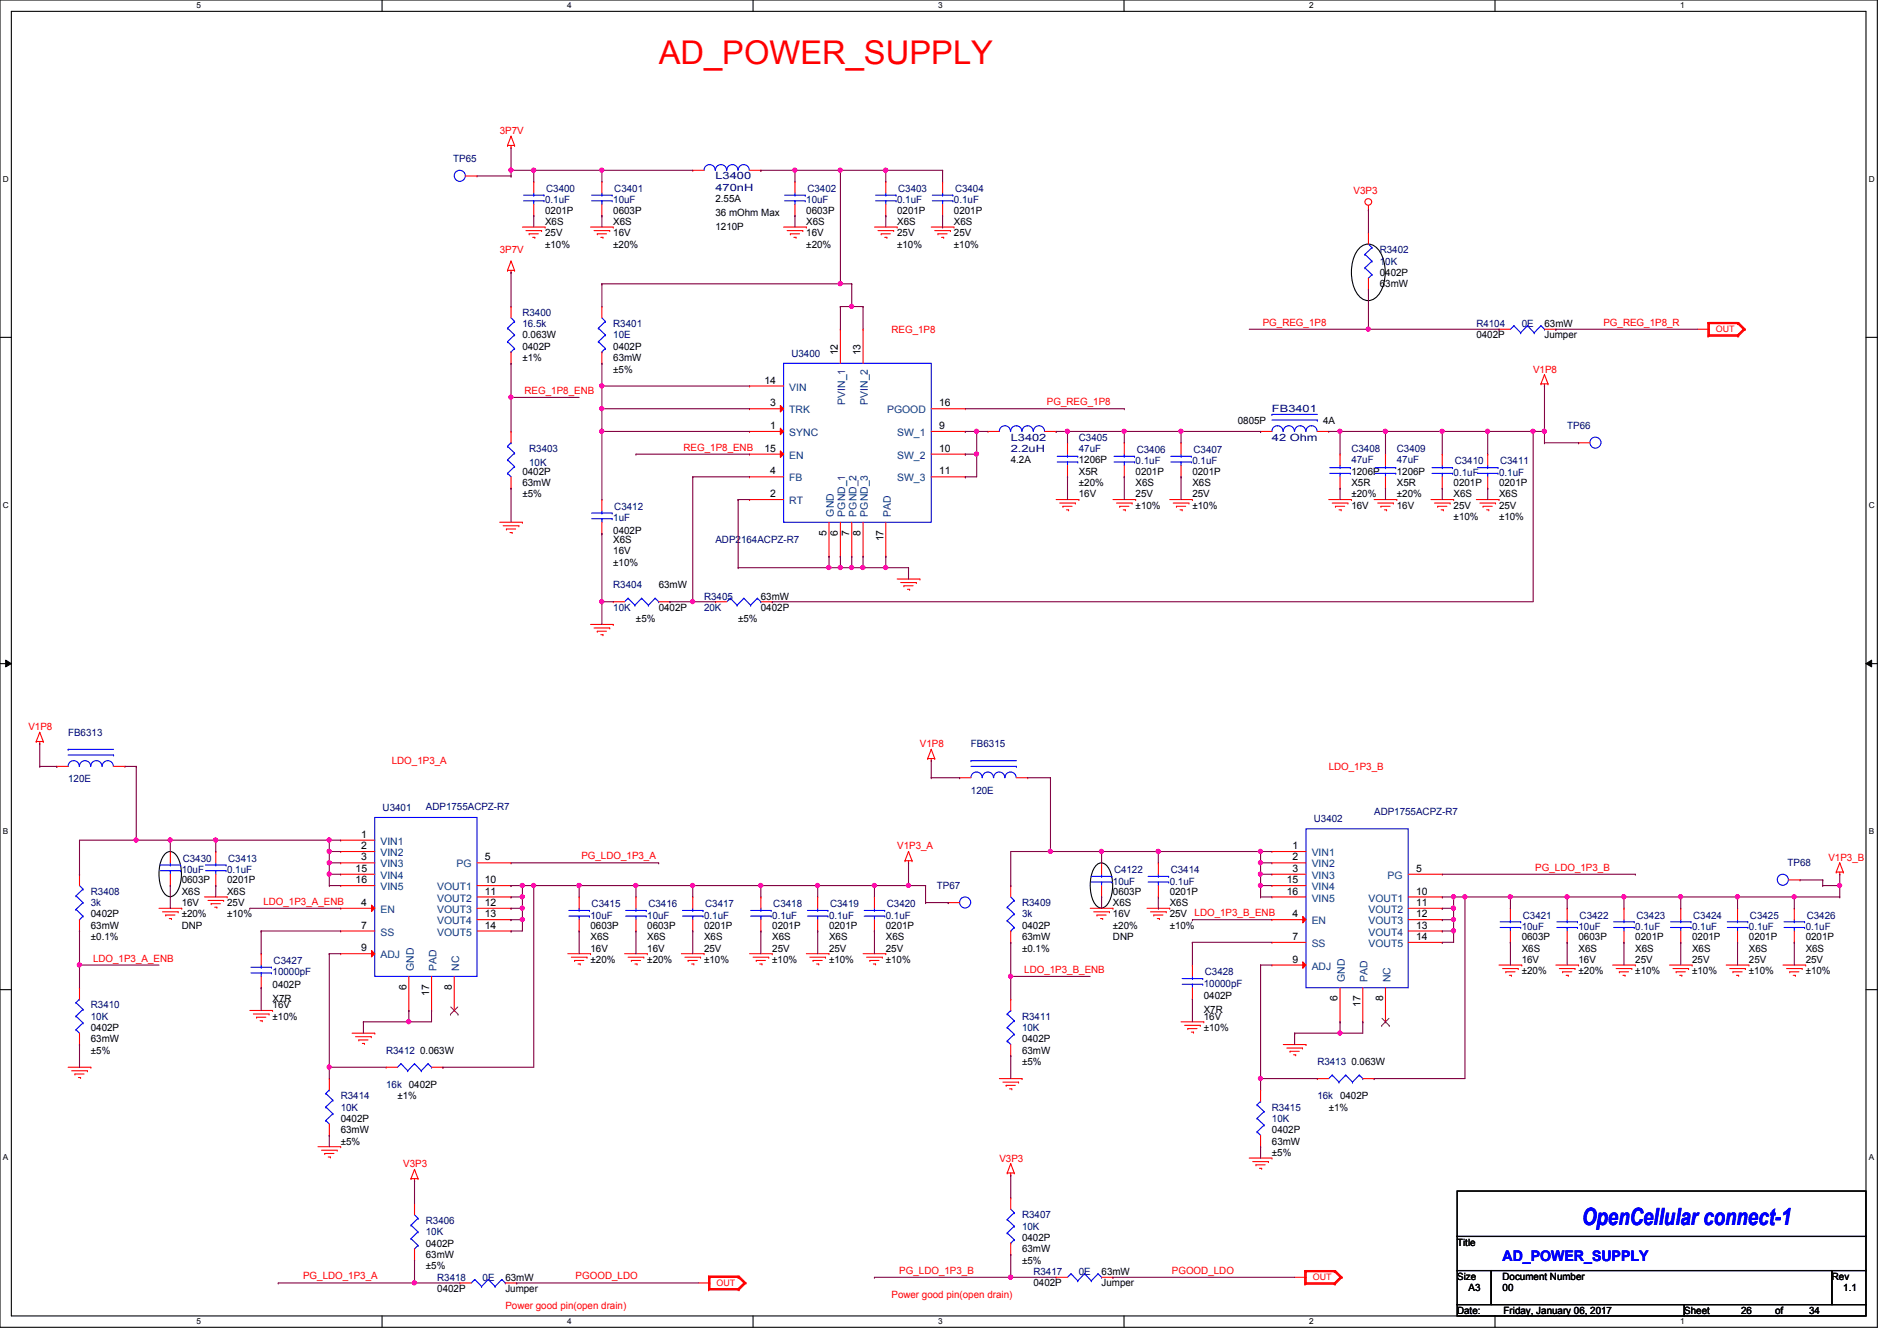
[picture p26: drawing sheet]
<svg xmlns="http://www.w3.org/2000/svg" width="297mm" height="210mm" viewBox="0 0 297 210" stroke-linecap="round" stroke-linejoin="round" font-family="sans-serif">
<defs><g id="words">
<text font-size="5.1" fill="#f00" x="103.1" y="9.9">AD_POWER_SUPPLY</text>
<text font-size="3.7" fill="#00f" x="247.7" y="191.8">OpenCellular connect-1</text>
<text font-size="2.3" fill="#00f" x="235.2" y="197.5">AD_POWER_SUPPLY</text>
<g font-size="1.6" fill="#f00">
<text x="78.2" y="21">3P7V</text>
<text x="211.9" y="30.4">V3P3</text>
<text x="78.2" y="39.7">3P7V</text>
<text x="139.6" y="52.1">REG_1P8</text>
<text x="197.7" y="51">PG_REG_1P8</text>
<text x="251" y="51">PG_REG_1P8_R</text>
<text x="240" y="58.3">V1P8</text>
<text x="82.1" y="61.7">REG_1P8_ENB</text>
<text x="163.9" y="63.5">PG_REG_1P8</text>
<text x="107" y="70.6">REG_1P8_ENB</text>
<text x="4.4" y="114.3">V1P8</text>
<text x="61.3" y="119.7">LDO_1P3_A</text>
<text x="144" y="117">V1P8</text>
<text x="208" y="120.6">LDO_1P3_B</text>
<text x="91" y="134.6">PG_LDO_1P3_A</text>
<text x="140.5" y="133">V1P3_A</text>
<text x="240.4" y="136.4">PG_LDO_1P3_B</text>
<text x="286.3" y="134.8">V1P3_B</text>
<text x="41.2" y="141.7">LDO_1P3_A_ENB</text>
<text x="187" y="143.5">LDO_1P3_B_ENB</text>
<text x="14.6" y="150.6">LDO_1P3_A_ENB</text>
<text x="160.4" y="152.4">LDO_1P3_B_ENB</text>
<text x="63.1" y="182.8">V3P3</text>
<text x="156.5" y="181.9">V3P3</text>
<text x="47.5" y="200.4">PG_LDO_1P3_A</text>
<text x="90.1" y="200.4">PGOOD_LDO</text>
<text x="139.6" y="203.2">Power good pin(open drain)</text>
<text x="140.8" y="199.5">PG_LDO_1P3_B</text>
<text x="183.5" y="199.5">PGOOD_LDO</text>
<text x="79.1" y="205">Power good pin(open drain)</text>
</g>
<g font-size="1.6" fill="#000080">
<text x="71" y="25.4">TP65</text>
<text x="112" y="28.1">L3400</text>
<text x="112" y="29.9">470nH</text>
<text x="85.3" y="31.8">0.1uF</text>
<text x="85.5" y="30.1">C3400</text>
<text x="96" y="31.8">10uF</text>
<text x="96.2" y="30.1">C3401</text>
<text x="126.2" y="31.8">10uF</text>
<text x="126.4" y="30.1">C3402</text>
<text x="140.5" y="31.8">0.1uF</text>
<text x="140.6" y="30.1">C3403</text>
<text x="149.4" y="31.8">0.1uF</text>
<text x="149.5" y="30.1">C3404</text>
<text x="216" y="39.7">R3402</text>
<text x="216" y="41.4">10K</text>
<text x="81.8" y="49.4">R3400</text>
<text x="81.8" y="51.2">16.5k</text>
<text x="96" y="51.2">R3401</text>
<text x="96" y="53">10E</text>
<text x="231.1" y="51.2">R4104</text>
<text x="238.3" y="51.2">0E</text>
<text x="123.9" y="55.8">U3400</text>
<text x="199.1" y="64.6">FB3401</text>
<text x="82.8" y="70.8">R3403</text>
<text x="158.2" y="69">L3402</text>
<text x="158.2" y="70.8">2.2uH</text>
<text x="168.9" y="69">C3405</text>
<text x="168.9" y="70.8">47uF</text>
<text x="178" y="71">C3406</text>
<text x="186.9" y="71">C3407</text>
<text x="199.1" y="69">42 Ohm</text>
<text x="211.6" y="70.8">C3408</text>
<text x="218.7" y="70.8">C3409</text>
<text x="245.4" y="67.2">TP66</text>
<text x="82.8" y="72.9">10K</text>
<text x="177.8" y="72.7">0.1uF</text>
<text x="186.7" y="72.7">0.1uF</text>
<text x="211.6" y="72.6">47uF</text>
<text x="218.7" y="72.6">47uF</text>
<text x="227.6" y="74.5">0.1uF</text>
<text x="227.8" y="72.7">C3410</text>
<text x="234.7" y="74.5">0.1uF</text>
<text x="234.9" y="72.7">C3411</text>
<text x="96" y="81.6">1uF</text>
<text x="96.2" y="79.8">C3412</text>
<text x="112" y="85">ADP2164ACPZ-R7</text>
<text x="96" y="92.1">R3404</text>
<text x="96" y="95.7">10K</text>
<text x="110.2" y="93.9">R3405</text>
<text x="110.2" y="95.7">20K</text>
<text x="10.7" y="115.2">FB6313</text>
<text x="152" y="117">FB6315</text>
<text x="10.7" y="122.5">120E</text>
<text x="152" y="124.3">120E</text>
<text x="59.9" y="127">U3401</text>
<text x="66.7" y="126.8">ADP1755ACPZ-R7</text>
<text x="205.7" y="128.7">U3402</text>
<text x="215.1" y="127.7">ADP1755ACPZ-R7</text>
<text x="28.4" y="136.7">10uF</text>
<text x="28.6" y="135">C3430</text>
<text x="35.6" y="136.7">0.1uF</text>
<text x="35.7" y="135">C3413</text>
<text x="174.4" y="136.7">C4122</text>
<text x="183.3" y="136.7">C3414</text>
<text x="279.9" y="135.7">TP68</text>
<text x="14.2" y="140.1">R3408</text>
<text x="14.2" y="141.9">3k</text>
<text x="92.5" y="143.8">10uF</text>
<text x="92.6" y="142.1">C3415</text>
<text x="101.3" y="143.8">10uF</text>
<text x="101.5" y="142.1">C3416</text>
<text x="110.2" y="143.8">0.1uF</text>
<text x="110.4" y="142.1">C3417</text>
<text x="120.9" y="143.8">0.1uF</text>
<text x="121.1" y="142.1">C3418</text>
<text x="129.8" y="143.8">0.1uF</text>
<text x="130" y="142.1">C3419</text>
<text x="138.7" y="143.8">0.1uF</text>
<text x="138.9" y="142.1">C3420</text>
<text x="146.7" y="139.2">TP67</text>
<text x="160" y="141.9">R3409</text>
<text x="160" y="143.7">3k</text>
<text x="174.2" y="138.5">10uF</text>
<text x="183.1" y="138.5">0.1uF</text>
<text x="238.4" y="143.8">C3421</text>
<text x="247.3" y="143.8">C3422</text>
<text x="256.2" y="143.8">C3423</text>
<text x="265.1" y="143.8">C3424</text>
<text x="274" y="143.8">C3425</text>
<text x="282.9" y="143.8">C3426</text>
<text x="238.3" y="145.6">10uF</text>
<text x="247.1" y="145.6">10uF</text>
<text x="256" y="145.6">0.1uF</text>
<text x="264.9" y="145.6">0.1uF</text>
<text x="273.8" y="145.6">0.1uF</text>
<text x="282.7" y="145.6">0.1uF</text>
<text x="42.7" y="152.7">10000pF</text>
<text x="42.8" y="151">C3427</text>
<text x="188.5" y="154.5">10000pF</text>
<text x="188.6" y="152.7">C3428</text>
<text x="14.2" y="157.9">R3410</text>
<text x="14.2" y="159.7">10K</text>
<text x="160" y="159.7">R3411</text>
<text x="160" y="161.5">10K</text>
<text x="60.5" y="165">R3412</text>
<text x="206.2" y="166.8">R3413</text>
<text x="53.3" y="172.1">R3414</text>
<text x="53.3" y="173.9">10K</text>
<text x="60.5" y="170.3">16k 0402P</text>
<text x="199.1" y="173.9">R3415</text>
<text x="206.2" y="172.1">16k 0402P</text>
<text x="199.1" y="175.7">10K</text>
<text x="66.7" y="191.7">R3406</text>
<text x="160" y="190.8">R3407</text>
<text x="66.7" y="193.5">10K</text>
<text x="160" y="192.6">10K</text>
<text x="68.5" y="200.6">R3418</text>
<text x="75.6" y="200.6">0E</text>
<text x="161.8" y="199.7">R3417</text>
<text x="168.9" y="199.7">0E</text>
</g>
<g font-size="1.6">
<text x="85.3" y="33.4">0201P</text>
<text x="85.3" y="35.2">X6S</text>
<text x="96" y="33.4">0603P</text>
<text x="96" y="35.2">X6S</text>
<text x="112" y="31.7">2.55A</text>
<text x="112" y="33.8">36 mOhm Max</text>
<text x="112" y="35.9">1210P</text>
<text x="126.2" y="33.4">0603P</text>
<text x="126.2" y="35.2">X6S</text>
<text x="140.5" y="33.4">0201P</text>
<text x="140.5" y="35.2">X6S</text>
<text x="149.4" y="33.4">0201P</text>
<text x="149.4" y="35.2">X6S</text>
<text x="85.3" y="38.8">±10%</text>
<text x="85.3" y="37">25V</text>
<text x="96" y="38.8">±20%</text>
<text x="96" y="37">16V</text>
<text x="126.2" y="38.8">±20%</text>
<text x="126.2" y="37">16V</text>
<text x="140.5" y="38.8">±10%</text>
<text x="140.5" y="37">25V</text>
<text x="149.4" y="38.8">±10%</text>
<text x="149.4" y="37">25V</text>
<text x="216" y="43.2">0402P</text>
<text x="216" y="45">63mW</text>
<text x="81.8" y="53">0.063W</text>
<text x="231.1" y="53">0402P</text>
<text x="241.8" y="51.2">63mW</text>
<text x="241.8" y="53">Jumper</text>
<text x="81.8" y="56.6">±1%</text>
<text x="81.8" y="54.8">0402P</text>
<text x="96" y="56.6">63mW</text>
<text x="96" y="54.8">0402P</text>
<text x="96" y="58.3">±5%</text>
<text x="131.2" y="55.7" transform="rotate(-90 131.2 55.7)">12</text>
<text x="134.7" y="55.7" transform="rotate(-90 134.7 55.7)">13</text>
<text x="119.7" y="60.1">14</text>
<text x="120.6" y="63.6">3</text>
<text x="147" y="63.6">16</text>
<text x="119.7" y="70.7">15</text>
<text x="120.6" y="67.2">1</text>
<text x="147" y="67.2">9</text>
<text x="147" y="70.7">10</text>
<text x="193.8" y="66.3">0805P</text>
<text x="207.1" y="66.3">4A</text>
<text x="81.8" y="74.3">0402P</text>
<text x="81.8" y="76.1">63mW</text>
<text x="81.8" y="77.9">±5%</text>
<text x="120.6" y="74.3">4</text>
<text x="120.6" y="77.9">2</text>
<text x="147" y="74.3">11</text>
<text x="158.2" y="72.6">4.2A</text>
<text x="168.9" y="76.1">±20%</text>
<text x="168.9" y="72.6">1206P</text>
<text x="168.9" y="77.9">16V</text>
<text x="168.9" y="74.3">X5R</text>
<text x="177.8" y="77.9">25V</text>
<text x="177.8" y="74.3">0201P</text>
<text x="177.8" y="76.1">X6S</text>
<text x="186.7" y="77.9">25V</text>
<text x="186.7" y="74.3">0201P</text>
<text x="186.7" y="76.1">X6S</text>
<text x="211.6" y="77.9">±20%</text>
<text x="211.6" y="74.3">1206P</text>
<text x="211.6" y="76.1">X5R</text>
<text x="218.7" y="77.9">±20%</text>
<text x="218.7" y="74.3">1206P</text>
<text x="218.7" y="76.1">X5R</text>
<text x="227.6" y="76.1">0201P</text>
<text x="227.6" y="77.9">X6S</text>
<text x="234.7" y="76.1">0201P</text>
<text x="234.7" y="77.9">X6S</text>
<text x="96" y="83.6">0402P</text>
<text x="129.4" y="83.9" transform="rotate(-90 129.4 83.9)">5</text>
<text x="131.2" y="83.9" transform="rotate(-90 131.2 83.9)">6</text>
<text x="133" y="83.9" transform="rotate(-90 133 83.9)">7</text>
<text x="134.7" y="83.9" transform="rotate(-90 134.7 83.9)">8</text>
<text x="177.8" y="79.7">±10%</text>
<text x="186.7" y="79.7">±10%</text>
<text x="211.6" y="79.7">16V</text>
<text x="218.7" y="79.7">16V</text>
<text x="227.6" y="81.4">±10%</text>
<text x="227.6" y="79.7">25V</text>
<text x="234.7" y="81.4">±10%</text>
<text x="234.7" y="79.7">25V</text>
<text x="96" y="86.8">16V</text>
<text x="96" y="85">X6S</text>
<text x="96" y="88.6">±10%</text>
<text x="138.3" y="84.8" transform="rotate(-90 138.3 84.8)">17</text>
<text x="103.1" y="95.7">0402P</text>
<text x="103.1" y="92.1">63mW</text>
<text x="119.1" y="95.7">0402P</text>
<text x="119.1" y="93.9">63mW</text>
<text x="99.6" y="97.5">±5%</text>
<text x="115.6" y="97.5">±5%</text>
<text x="56.6" y="131.2">1</text>
<text x="55.7" y="136.5">15</text>
<text x="56.6" y="133">2</text>
<text x="56.6" y="134.7">3</text>
<text x="75.9" y="134.7">5</text>
<text x="202.4" y="133">1</text>
<text x="202.4" y="134.7">2</text>
<text x="202.4" y="136.5">3</text>
<text x="221.7" y="136.5">5</text>
<text x="14.2" y="143.7">0402P</text>
<text x="28.4" y="143.7">±20%</text>
<text x="28.4" y="138.3">0603P</text>
<text x="28.4" y="141.9">16V</text>
<text x="28.4" y="140.1">X6S</text>
<text x="35.6" y="143.7">±10%</text>
<text x="35.6" y="141.9">25V</text>
<text x="35.6" y="138.3">0201P</text>
<text x="35.6" y="140.1">X6S</text>
<text x="55.7" y="138.3">16</text>
<text x="56.6" y="141.9">4</text>
<text x="75.9" y="138.3">10</text>
<text x="75.9" y="140.1">11</text>
<text x="75.9" y="141.9">12</text>
<text x="75.9" y="143.6">13</text>
<text x="174.2" y="140.1">0603P</text>
<text x="174.2" y="143.7">16V</text>
<text x="174.2" y="141.9">X6S</text>
<text x="183.1" y="143.7">25V</text>
<text x="183.1" y="140.1">0201P</text>
<text x="183.1" y="141.9">X6S</text>
<text x="201.5" y="138.3">15</text>
<text x="201.5" y="140.1">16</text>
<text x="202.4" y="143.6">4</text>
<text x="221.7" y="140.1">10</text>
<text x="221.7" y="141.9">11</text>
<text x="221.7" y="143.6">12</text>
<text x="14.2" y="145.5">63mW</text>
<text x="14.2" y="147.2">±0.1%</text>
<text x="28.4" y="145.5">DNP</text>
<text x="56.6" y="149">9</text>
<text x="56.6" y="145.4">7</text>
<text x="75.9" y="145.4">14</text>
<text x="92.5" y="145.5">0603P</text>
<text x="92.5" y="149">16V</text>
<text x="92.5" y="147.2">X6S</text>
<text x="101.3" y="145.5">0603P</text>
<text x="101.3" y="149">16V</text>
<text x="101.3" y="147.2">X6S</text>
<text x="110.2" y="149">25V</text>
<text x="110.2" y="145.5">0201P</text>
<text x="110.2" y="147.2">X6S</text>
<text x="120.9" y="149">25V</text>
<text x="120.9" y="145.5">0201P</text>
<text x="120.9" y="147.2">X6S</text>
<text x="129.8" y="149">25V</text>
<text x="129.8" y="145.5">0201P</text>
<text x="129.8" y="147.2">X6S</text>
<text x="138.7" y="149">25V</text>
<text x="138.7" y="145.5">0201P</text>
<text x="138.7" y="147.2">X6S</text>
<text x="160" y="145.5">0402P</text>
<text x="160" y="147.2">63mW</text>
<text x="160" y="149">±0.1%</text>
<text x="174.2" y="145.5">±20%</text>
<text x="174.2" y="147.2">DNP</text>
<text x="183.1" y="145.5">±10%</text>
<text x="202.4" y="147.2">7</text>
<text x="221.7" y="145.4">13</text>
<text x="221.7" y="147.2">14</text>
<text x="238.3" y="147.2">0603P</text>
<text x="238.3" y="149">X6S</text>
<text x="247.1" y="147.2">0603P</text>
<text x="247.1" y="149">X6S</text>
<text x="256" y="147.2">0201P</text>
<text x="256" y="149">X6S</text>
<text x="264.9" y="147.2">0201P</text>
<text x="264.9" y="149">X6S</text>
<text x="273.8" y="147.2">0201P</text>
<text x="273.8" y="149">X6S</text>
<text x="282.7" y="147.2">0201P</text>
<text x="282.7" y="149">X6S</text>
<text x="42.7" y="154.7">0402P</text>
<text x="63.6" y="155" transform="rotate(-90 63.6 155)">6</text>
<text x="67.2" y="155.9" transform="rotate(-90 67.2 155.9)">17</text>
<text x="70.7" y="155" transform="rotate(-90 70.7 155)">8</text>
<text x="92.5" y="150.8">±20%</text>
<text x="101.3" y="150.8">±20%</text>
<text x="110.2" y="150.8">±10%</text>
<text x="120.9" y="150.8">±10%</text>
<text x="129.8" y="150.8">±10%</text>
<text x="138.7" y="150.8">±10%</text>
<text x="202.4" y="150.7">9</text>
<text x="238.3" y="152.6">±20%</text>
<text x="238.3" y="150.8">16V</text>
<text x="247.1" y="152.6">±20%</text>
<text x="247.1" y="150.8">16V</text>
<text x="256" y="152.6">±10%</text>
<text x="256" y="150.8">25V</text>
<text x="264.9" y="152.6">±10%</text>
<text x="264.9" y="150.8">25V</text>
<text x="273.8" y="152.6">±10%</text>
<text x="273.8" y="150.8">25V</text>
<text x="282.7" y="152.6">±10%</text>
<text x="282.7" y="150.8">25V</text>
<text x="14.2" y="161.5">0402P</text>
<text x="42.7" y="156.8">X7R</text>
<text x="42.7" y="159.7">±10%</text>
<text x="42.7" y="157.9">16V</text>
<text x="188.5" y="156.5">0402P</text>
<text x="188.5" y="158.6">X7R</text>
<text x="188.5" y="161.5">±10%</text>
<text x="188.5" y="159.7">16V</text>
<text x="209.4" y="156.8" transform="rotate(-90 209.4 156.8)">6</text>
<text x="213" y="157.7" transform="rotate(-90 213 157.7)">17</text>
<text x="216.5" y="156.8" transform="rotate(-90 216.5 156.8)">8</text>
<text x="14.2" y="163.2">63mW</text>
<text x="14.2" y="165">±5%</text>
<text x="65.8" y="165">0.063W</text>
<text x="160" y="163.2">0402P</text>
<text x="160" y="165">63mW</text>
<text x="160" y="166.8">±5%</text>
<text x="211.6" y="166.8">0.063W</text>
<text x="62.2" y="172.1">±1%</text>
<text x="208" y="173.9">±1%</text>
<text x="53.3" y="175.7">0402P</text>
<text x="53.3" y="177.5">63mW</text>
<text x="53.3" y="179.2">±5%</text>
<text x="199.1" y="177.5">0402P</text>
<text x="199.1" y="179.2">63mW</text>
<text x="199.1" y="181">±5%</text>
<text x="66.7" y="195.2">0402P</text>
<text x="66.7" y="197">63mW</text>
<text x="160" y="194.4">0402P</text>
<text x="160" y="196.1">63mW</text>
<text x="160" y="197.9">±5%</text>
<text x="228.1" y="195.1">Title</text>
<text x="66.7" y="198.8">±5%</text>
<text x="68.5" y="202.4">0402P</text>
<text x="79.1" y="200.6">63mW</text>
<text x="79.1" y="202.4">Jumper</text>
<text x="161.8" y="201.5">0402P</text>
<text x="172.5" y="199.7">63mW</text>
<text x="172.5" y="201.5">Jumper</text>
<text x="228.1" y="200.4">Size</text>
<text x="229.9" y="202.2">A3</text>
<text x="235.2" y="200.4">Document Number</text>
<text x="235.2" y="202.2">00</text>
<text x="286.8" y="200.4">Rev</text>
<text x="288.6" y="202.2">1.1</text>
<text x="228.1" y="205.7">Date:</text>
<text x="235.4" y="205.7">Friday, January 06, 2017</text>
<text x="263.7" y="205.7">Sheet</text>
<text x="272.6" y="205.7">26</text>
<text x="277.9" y="205.7">of</text>
<text x="283.3" y="205.7">34</text>
</g>
<g font-size="1.6" fill="#004080">
<text x="123.6" y="61.2">VIN</text>
<text x="123.6" y="64.7">TRK</text>
<text x="132.3" y="63.4" transform="rotate(-90 132.3 63.4)">PVIN_1</text>
<text x="135.9" y="63.4" transform="rotate(-90 135.9 63.4)">PVIN_2</text>
<text x="138.9" y="64.7">PGOOD</text>
<text x="123.6" y="71.8">EN</text>
<text x="123.6" y="68.3">SYNC</text>
<text x="140.5" y="68.3">SW_1</text>
<text x="140.5" y="71.8">SW_2</text>
<text x="123.6" y="75.4">FB</text>
<text x="140.5" y="75.4">SW_3</text>
<text x="123.6" y="79">RT</text>
<text x="130.6" y="80.9" transform="rotate(-90 130.6 80.9)">GND</text>
<text x="132.3" y="80.9" transform="rotate(-90 132.3 80.9)">PGND_1</text>
<text x="134.1" y="80.9" transform="rotate(-90 134.1 80.9)">PGND_2</text>
<text x="135.9" y="80.9" transform="rotate(-90 135.9 80.9)">PGND_3</text>
<text x="139.4" y="80.9" transform="rotate(-90 139.4 80.9)">PAD</text>
<text x="59.6" y="132.3">VIN1</text>
<text x="59.6" y="134.1">VIN2</text>
<text x="59.6" y="135.8">VIN3</text>
<text x="59.6" y="137.6">VIN4</text>
<text x="71.5" y="135.8">PG</text>
<text x="205.4" y="134.1">VIN1</text>
<text x="205.4" y="135.8">VIN2</text>
<text x="205.4" y="137.6">VIN3</text>
<text x="217.3" y="137.6">PG</text>
<text x="59.6" y="139.4">VIN5</text>
<text x="59.6" y="143">EN</text>
<text x="68.5" y="139.4">VOUT1</text>
<text x="68.5" y="141.2">VOUT2</text>
<text x="68.5" y="143">VOUT3</text>
<text x="205.4" y="139.4">VIN4</text>
<text x="205.4" y="141.2">VIN5</text>
<text x="214.2" y="141.2">VOUT1</text>
<text x="214.2" y="143">VOUT2</text>
<text x="59.6" y="146.5">SS</text>
<text x="68.5" y="144.7">VOUT4</text>
<text x="68.5" y="146.5">VOUT5</text>
<text x="205.4" y="144.7">EN</text>
<text x="205.4" y="148.3">SS</text>
<text x="214.2" y="144.7">VOUT3</text>
<text x="214.2" y="146.5">VOUT4</text>
<text x="214.2" y="148.3">VOUT5</text>
<text x="59.6" y="150.1">ADJ</text>
<text x="64.8" y="152" transform="rotate(-90 64.8 152)">GND</text>
<text x="68.3" y="152" transform="rotate(-90 68.3 152)">PAD</text>
<text x="71.9" y="152" transform="rotate(-90 71.9 152)">NC</text>
<text x="205.4" y="151.8">ADJ</text>
<text x="210.6" y="153.8" transform="rotate(-90 210.6 153.8)">GND</text>
<text x="214.1" y="153.8" transform="rotate(-90 214.1 153.8)">PAD</text>
<text x="217.7" y="153.8" transform="rotate(-90 217.7 153.8)">NC</text>
</g>
<g font-size="1.4" fill="#f00">
<text x="268.6" y="52">OUT</text>
<text x="112.2" y="201.3">OUT</text>
<text x="205.5" y="200.4">OUT</text>
</g>
<g font-size="1.3">
<text x="30.8" y="1.3">5</text>
<text x="88.8" y="1.3">4</text>
<text x="146.9" y="1.3">3</text>
<text x="205" y="1.3">2</text>
<text x="263.1" y="1.3">1</text>
<text x=".5" y="28.4">D</text>
<text x="292.6" y="28.4">D</text>
<text x=".5" y="79.5">C</text>
<text x="292.6" y="79.5">C</text>
<text x=".5" y="130.6">B</text>
<text x="292.6" y="130.6">B</text>
<text x=".5" y="181.7">A</text>
<text x="292.6" y="181.7">A</text>
<text x="30.8" y="207.4">5</text>
<text x="88.8" y="207.4">4</text>
<text x="146.9" y="207.4">3</text>
<text x="205" y="207.4">2</text>
<text x="263.1" y="207.4">1</text>
</g>
</g></defs>
<path d="M0 0h293.9v207.9h-293.9zM1.8 1.8h290.3v204.3h-290.3z" fill="none" stroke="#000" stroke-width=".17"/>
<g fill="#fff">
<path d="M30.8 .2h.7v1.4h-.7z"/>
<path d="M30.8 206.2h.7v1.4h-.7z"/>
</g>
<path d="M59.8 0v1.8M59.8 206.1v1.8" fill="none" stroke="#000" stroke-width=".17"/>
<g fill="#fff">
<path d="M88.8 .2h.7v1.4h-.7z"/>
<path d="M88.8 206.2h.7v1.4h-.7z"/>
</g>
<path d="M117.9 0v1.8M117.9 206.1v1.8" fill="none" stroke="#000" stroke-width=".17"/>
<g fill="#fff">
<path d="M146.9 .2h.7v1.4h-.7z"/>
<path d="M146.9 206.2h.7v1.4h-.7z"/>
</g>
<path d="M176 0v1.8M176 206.1v1.8" fill="none" stroke="#000" stroke-width=".17"/>
<g fill="#fff">
<path d="M205 .2h.7v1.4h-.7z"/>
<path d="M205 206.2h.7v1.4h-.7z"/>
</g>
<path d="M234.1 0v1.8M234.1 206.1v1.8" fill="none" stroke="#000" stroke-width=".17"/>
<g fill="#fff">
<path d="M263.1 .2h.6v1.4h-.6z"/>
<path d="M263.1 206.2h.6v1.4h-.6z"/>
<path d="M.5 27.3h.9v1.4h-.9z"/>
<path d="M292.6 27.3h.9v1.4h-.9z"/>
<path d="M.5 78.4h.9v1.4h-.9z"/>
<path d="M292.6 78.4h.9v1.4h-.9z"/>
</g>
<path d="M0 52.8h1.8M292.1 52.8h1.8" fill="none" stroke="#000" stroke-width=".17"/>
<g fill="#fff">
<path d="M.5 129.5h.8v1.4h-.8z"/>
<path d="M292.6 129.5h.8v1.4h-.8z"/>
</g>
<path d="M0 103.9h1.8M292.1 103.9h1.8" fill="none" stroke="#000" stroke-width=".17"/>
<path d="M.9 103.4l.9 .5-.9 .5zM292.1 103.9l.9-.5v1z" fill="#000"/>
<path d="M.9 103.4l.9 .5-.9 .5zM292.1 103.9l.9-.5v1z" fill="none" stroke="#000" stroke-width=".16"/>
<g fill="#fff">
<path d="M.5 180.5h.8v1.4h-.8z"/>
<path d="M292.6 180.5h.8v1.4h-.8z"/>
</g>
<path d="M212.7 39a1.95 1.95 0 0 1 3.4 .5 6.5 6.5 0 0 1-.4 6.8 1.93 1.93 0 0 1-3.4-.5 6.6 6.6 0 0 1 .4-6.8zM25.9 133.7a1.12 1.12 0 0 1 1.8 .4 5.8 5.8 0 0 1-.3 6 1.1 1.1 0 0 1-1.9-.5 5.9 5.9 0 0 1 .4-5.9zM171.7 135.5a1.12 1.12 0 0 1 1.8 .4 5.8 5.8 0 0 1-.3 5.9 1.1 1.1 0 0 1-1.9-.4 5.9 5.9 0 0 1 .4-5.9zM0 155h1.8M292.1 155h1.8M228.1 186.5h64v7.1h-64zM228.1 193.6h64v5.4h-64zM228.1 199h5.4v5.3h-5.4zM233.5 199h53.3v5.3h-53.3zM286.8 199h5.3v5.3h-5.3zM228.1 204.3h35.6v1.8h-35.6zM263.7 204.3h28.4v1.8h-28.4z" fill="none" stroke="#000" stroke-width=".17"/>
<g fill="none" stroke="#f00" stroke-width=".17">
<path d="M79.5 22.8h.1M79.5 22.8h1.1M80 23.1h.1M80 21.3h.1M80 22.8v.3M80 21.3l-.5 1.5M80 21.3l.6 1.5M80.6 22.8h.1M81.8 35.6h3.5M82.3 36.1h2.5M82.8 36.6h.1M82.8 36.6h1.5"/>
<path d="M83.4 37.2h.3M83.6 28.4h.1M83.6 33.8h.1M83.6 28.4v1.8M83.6 32v1.8M83.7 37.2h.1M84.8 36.1h.1M85.3 35.6h.1M92.5 35.6h3.5M93 36.1h2.5M93.5 36.6h.1M93.5 36.6h1.5"/>
<path d="M94.1 37.2h.3M94.2 28.4h.1M94.2 33.8h.1M94.2 28.4v1.8M94.2 32v1.8M94.4 37.2h.1M95.5 36.1h.1M96 35.6h.1M108.5 26.7h.1M108.5 26.7h1.7M117.3 26.7h1.8M119.1 26.7h.1"/>
<path d="M122.7 35.6h3.5M123.2 36.1h2.5M123.7 36.6h.1M123.7 36.6h1.5M124.3 37.2h.3M124.5 28.4h.1M124.5 33.8h.1M124.5 28.4v1.8M124.5 32v1.8M124.6 37.2h.1M125.7 36.1h.1M126.2 35.6h.1"/>
<path d="M136.9 35.6h3.6M137.5 36.1h2.4M138 36.6h.1M138 36.6h1.4M138.5 37.2h.4M138.7 28.4h.1M138.7 33.8h.1M138.7 28.4v1.8M138.7 32v1.8M138.9 37.2h.1M139.9 36.1h.1M140.5 35.6h.1"/>
<path d="M145.8 35.6h3.6M146.3 36.1h2.5M146.9 36.6h.1M146.9 36.6h1.4M147.4 37.2h.3M147.7 37.2h.1M148.8 36.1h.1M149.4 35.6h.1M214.2 32.9h.1M214.2 32.2v.7M79.5 42.3h.1M79.5 42.3h1.1"/>
<path d="M80 42.7h.1M80 40.9h.1M80 48h.1M80 56.9h.1M80 42.3v.4M80 48v1.8M80 55.1v1.8M80 40.9l-.5 1.4M80 40.9l.6 1.4M80.6 42.3h.1M94.2 48h.1M94.2 56.9h.1"/>
<path d="M94.2 48v1.8M94.2 55.1v1.8M234.7 51.6h.1M234.7 51.6h1.8M241.8 58.7h.1M241.8 58.7l-.5 1.4M241.8 58.7l.6 1.4M241.8 51.6h1.8M243.6 51.6h.1M265.8 51.6h1.8M267.4 50.5h.1M267.4 52.6h.1"/>
<path d="M267.4 50.5h4.8M267.4 50.5v2.1M267.4 52.6h4.8M267.6 51.6h.1M267.6 50.7h.1M267.6 52.5h.1M267.6 50.7h4.4M267.6 50.7v1.8M267.6 52.5h4.4M272 50.7h.1M272 52.5h.1M272 50.5h.1"/>
<path d="M272 52.6h.1M272 50.7l.9 .9M272 50.7l1.1 .9M272 50.5l1.1 1.1M272.2 50.5h.1M272.2 52.6h.1M272.2 50.5l1.1 1.1M272.9 51.6h.1M272.9 51.6l-.9 .9M273.1 51.6h.1M273.1 51.6l-1.1 1M273.1 51.6l-1.1 .9"/>
<path d="M273.3 51.6h.1M273.3 51.6l-1.1 1M80 76.5h.1M80 67.6h.1M80 67.6v1.7M80 74.7v1.8M154.7 67.6h.1M154.7 67.6h1.8M163.6 67.6h1.8M165.4 67.6h.1M165.4 78.2h3.5M165.9 78.8h2.5"/>
<path d="M166.4 79.3h.1M166.4 79.3h1.5M167 79.8h.3M167.1 69.3h.1M167.1 74.7h.1M167.1 69.3v1.8M167.1 72.9v1.8M167.3 79.8h.1M168.4 78.8h.1M168.9 78.2h.1M174.2 78.2h3.6M174.8 78.8h2.4"/>
<path d="M175.3 79.3h.1M175.3 79.3h1.4M175.9 79.8h.3M176 69.3h.1M176 74.7h.1M176 69.3v1.8M176 72.9v1.8M176.2 79.8h.1M177.2 78.8h.1M177.8 78.2h.1M183.1 78.2h3.6M183.7 78.8h2.4"/>
<path d="M184.2 79.3h.1M184.2 79.3h1.4M184.7 79.8h.4M185.1 79.8h.1M186.1 78.8h.1M186.7 78.2h.1M197.4 67.6h.1M197.4 67.6h1.7M206.2 67.6h1.8M208 67.6h.1M208 78.2h3.6M208.6 78.8h2.4"/>
<path d="M209.1 79.3h.1M209.1 79.3h1.4M209.6 79.8h.4M209.8 71.1h.1M209.8 76.5h.1M209.8 71.1v1.8M209.8 74.7v1.8M210 79.8h.1M211 78.8h.1M211.6 78.2h.1M215.1 78.2h3.6M215.7 78.8h2.4"/>
<path d="M216.2 79.3h.1M216.2 79.3h1.4M216.7 79.8h.4M217.1 79.8h.1M218.1 78.8h.1M218.7 78.2h.1M224 78.2h3.6M224.6 78.8h2.4M225.1 79.3h.1M225.1 79.3h1.4M225.6 79.8h.4M226 79.8h.1"/>
<path d="M227 78.8h.1M227.6 78.2h.1M231.1 78.2h3.6M231.7 78.8h2.4M232.2 79.3h.1M232.2 79.3h1.4M232.7 79.8h.4M233.1 79.8h.1M234.1 78.8h.1M234.7 78.2h.1M241.3 60.1h.1M241.3 60.1h1.1"/>
<path d="M241.8 60.5h.1M241.8 60.1v.4M242.4 60.1h.1M247.1 69.3h.1M247.1 69.3h1.8M78.2 81.8h3.6M78.8 82.3h2.4M79.3 82.8h.1M79.3 82.8h1.4M79.8 83.4h.4M80.2 83.4h.1M81.2 82.3h.1"/>
<path d="M81.8 81.8h.1M92.5 97.8h3.5M93 98.3h2.5M93.5 98.8h.1M93.5 98.8h1.5M94.1 99.4h.3M94.4 99.4h.1M95.5 98.3h.1M96 97.8h.1M112 94.2h.1M112 94.2h1.8M119.1 94.2h1.8"/>
<path d="M120.9 94.2h.1M140.5 90.7h3.5M141 91.2h2.5M141.5 91.7h.1M141.5 91.7h1.5M142.1 92.3h.3M142.4 92.3h.1M143.5 91.2h.1M144 90.7h.1M5.7 116.1h.1M5.7 116.1h1.1M6.2 116.5h.1"/>
<path d="M6.2 114.7h.1M6.2 116.1v.4M6.2 114.7l-.5 1.4M6.2 114.7l.6 1.4M6.8 116.1h.1M145.2 118.8h.1M145.2 118.8h1.1M145.8 119.1h.1M145.8 117.3h.1M145.8 118.8v.3M145.8 117.3l-.6 1.5M145.8 117.3l.5 1.5"/>
<path d="M146.3 118.8h.1M8.9 120h.1M8.9 120h1.8M17.8 120h1.8M19.6 120h.1M26.7 133.3h.1M26.7 138.7h.1M26.7 133.3v1.8M26.7 136.9v1.8M141.7 134.8h.1M141.7 134.8h1.1M142.2 135.1h.1"/>
<path d="M142.2 133.3h.1M142.2 134.8v.3M142.2 133.3l-.5 1.5M142.2 133.3l.6 1.5M142.8 134.8h.1M158.2 138.7h.1M158.2 138.7v1.8M172.5 135.1h.1M172.5 135.1v1.8M172.5 138.7v1.8M199.1 133.3h.1M199.1 135.1h.1"/>
<path d="M199.1 136.9h.1M199.1 138.7h.1M199.1 133.3h5.4M199.1 135.1h5.4M199.1 136.9h5.4M199.1 138.7h5.4M287.5 136.6h.1M287.5 136.6h1.1M288 136.9h.1M288 135.1h.1M288 136.6v.3M288 135.1l-.5 1.5"/>
<path d="M288 135.1l.6 1.5M288.6 136.6h.1M12.4 154.7h.1M12.4 154.7v1.8M24.9 142.2h3.5M25.4 142.8h2.5M26 143.3h.1M26 143.3h1.4M26.5 143.8h.3M26.8 143.8h.1M27.9 142.8h.1M28.4 142.2h.1"/>
<path d="M32 140.5h3.6M32.6 141h2.4M33.1 141.5h.1M33.1 141.5h1.4M33.6 142.1h.4M34 142.1h.1M35 141h.1M35.6 140.5h.1M39.1 158.2h3.6M39.7 158.8h2.4M40.2 159.3h.1M40.2 159.3h1.4"/>
<path d="M40.7 159.9h.4M41.1 159.9h.1M42.1 158.8h.1M42.7 158.2h.1M88.9 149.4h3.6M89.5 149.9h2.4M90 150.4h.1M90 150.4h1.4M90.5 151h.3M90.7 140.5h.1M90.7 145.8h.1M90.7 140.5v1.7"/>
<path d="M90.7 144v1.8M90.8 151h.1M91.9 149.9h.1M92.5 149.4h.1M97.8 149.4h3.5M98.3 149.9h2.5M98.8 150.4h.1M98.8 150.4h1.5M99.4 151h.3M99.7 151h.1M100.8 149.9h.1M101.3 149.4h.1"/>
<path d="M106.7 149.4h3.5M107.2 149.9h2.5M107.7 150.4h.1M107.7 150.4h1.5M108.3 151h.3M108.6 151h.1M109.7 149.9h.1M110.2 149.4h.1M117.3 149.4h3.6M117.9 149.9h2.5M118.4 150.4h.1M118.4 150.4h1.4"/>
<path d="M119 151h.3M119.1 140.5h.1M119.1 145.8h.1M119.1 140.5v1.7M119.1 144v1.8M119.3 151h.1M120.4 149.9h.1M120.9 149.4h.1M126.2 149.4h3.6M126.8 149.9h2.4M127.3 150.4h.1M127.3 150.4h1.4"/>
<path d="M127.8 151h.4M128 140.5h.1M128 145.8h.1M128 140.5v1.7M128 144v1.8M128.2 151h.1M129.2 149.9h.1M129.8 149.4h.1M135.1 149.4h3.6M135.7 149.9h2.4M136.2 150.4h.1M136.2 150.4h1.4"/>
<path d="M136.7 151h.4M137.1 151h.1M138.1 149.9h.1M138.7 149.4h.1M148.5 141.4h.1M148.5 141.4h1.7M158.2 147.6h.1M158.2 145.8v1.8M170.7 142.2h3.5M171.2 142.8h2.5M171.7 143.3h.1M171.7 143.3h1.5"/>
<path d="M172.3 143.8h.3M172.5 140.5h.1M172.6 143.8h.1M173.7 142.8h.1M174.2 142.2h.1M179.6 142.2h3.5M180.1 142.8h2.5M180.6 143.3h.1M180.6 143.3h1.5M181.2 143.8h.3M181.5 143.8h.1M182.6 142.8h.1"/>
<path d="M183.1 142.2h.1M186.7 151.1h.1M186.7 156.5h.1M186.7 151.1v1.8M186.7 154.7v1.8M199.1 140.5h.1M199.1 140.5h5.4M234.7 151.1h3.6M235.2 151.7h2.5M235.8 152.2h.1M235.8 152.2h1.4M236.3 152.7h.3"/>
<path d="M236.5 142.2h.1M236.5 147.6h.1M236.5 142.2v1.8M236.5 145.8v1.8M236.6 152.7h.1M237.7 151.7h.1M238.3 151.1h.1M243.6 151.1h3.5M244.1 151.7h2.5M244.6 152.2h.1M244.6 152.2h1.5M245.2 152.7h.3"/>
<path d="M245.4 142.2h.1M245.4 147.6h.1M245.4 142.2v1.8M245.4 145.8v1.8M245.5 152.7h.1M246.6 151.7h.1M247.1 151.1h.1M252.5 151.1h3.5M253 151.7h2.5M253.5 152.2h.1M253.5 152.2h1.5M254.1 152.7h.3"/>
<path d="M254.3 142.2h.1M254.3 147.6h.1M254.3 142.2v1.8M254.3 145.8v1.8M254.4 152.7h.1M255.5 151.7h.1M256 151.1h.1M261.4 151.1h3.5M261.9 151.7h2.5M262.4 152.2h.1M262.4 152.2h1.5M263 152.7h.3"/>
<path d="M263.3 152.7h.1M264.4 151.7h.1M264.9 151.1h.1M270.3 151.1h3.5M270.8 151.7h2.5M271.3 152.2h.1M271.3 152.2h1.5M271.9 152.7h.3M272.2 152.7h.1M273.3 151.7h.1M273.8 151.1h.1M279.1 151.1h3.6"/>
<path d="M279.7 151.7h2.5M280.2 152.2h.1M280.2 152.2h1.4M280.8 152.7h.3M280.9 142.2h.1M280.9 147.6h.1M280.9 142.2v1.8M280.9 145.8v1.8M281.1 152.7h.1M282.2 151.7h.1M282.7 151.1h.1M10.7 167.1h3.5"/>
<path d="M11.2 167.7h2.5M11.7 168.2h.1M11.7 168.2h1.5M12.3 168.7h.3M12.4 163.6h.1M12.4 161.8v1.8M12.6 168.7h.1M13.7 167.7h.1M14.2 167.1h.1M49.8 179.6h3.5M51.6 177.8h.1M51.6 168.9h.1"/>
<path d="M51.6 168.9v1.8M51.6 176v1.8M53.3 179.6h.1M55.1 161.8h3.6M55.7 162.3h2.4M56.2 162.9h.1M56.2 162.9h1.4M56.7 163.4h.4M57.1 163.4h.1M58.1 162.3h.1M58.7 161.8h.1M60.5 167.1h.1"/>
<path d="M60.5 167.1h1.7M67.6 167.1h1.7M69.3 167.1h.1M156.5 168.9h3.5M157 169.5h2.5M157.5 170h.1M157.5 170h1.5M158.1 170.5h.3M158.4 170.5h.1M159.5 169.5h.1M160 168.9h.1M184.9 160h3.6"/>
<path d="M185.5 160.6h2.4M186 161.1h.1M186 161.1h1.4M186.5 161.6h.4M186.9 161.6h.1M187.9 160.6h.1M188.5 160h.1M197.4 179.6h.1M197.4 170.7h.1M197.4 170.7v1.8M197.4 177.8v1.8M200.9 163.6h3.6"/>
<path d="M201.5 164.1h2.4M202 164.6h.1M202 164.6h1.4M202.5 165.2h.4M202.9 165.2h.1M203.9 164.1h.1M204.5 163.6h.1M206.2 168.9h.1M206.2 168.9h1.8M213.4 168.9h1.7M215.1 168.9h.1M50.3 180.1h2.5"/>
<path d="M50.8 180.6h.1M50.8 180.6h1.5M51.4 181.2h.3M51.7 181.2h.1M52.8 180.1h.1M64.3 184.6h.1M64.3 184.6h1.1M64.9 184.9h.1M64.9 183.1h.1M64.9 184.6v.3M64.9 183.1l-.6 1.5M64.9 183.1l.5 1.5"/>
<path d="M65.4 184.6h.1M111 199.9h.1M111 199.9h4.7M111 199.9v2.1M115.6 199.9h.1M115.6 199.9l1 1M115.7 199.9h.1M115.7 199.9l1.1 1M157.7 183.7h.1M157.7 183.7h1.1M158.2 184h.1M158.2 182.2h.1"/>
<path d="M158.2 187.6h.1M158.2 196.5h.1M158.2 183.7v.3M158.2 187.6v1.8M158.2 194.7v1.8M158.2 182.2l-.5 1.5M158.2 182.2l.6 1.5M158.8 183.7h.1M195.6 181.4h3.5M196.1 181.9h2.5M196.6 182.4h.1M196.6 182.4h1.5"/>
<path d="M197.2 183h.3M197.5 183h.1M198.6 181.9h.1M199.1 181.4h.1M204.3 199h.1M204.3 199h4.8M204.3 199v2.1M204.5 199.1h.1M204.5 199.1h4.4M204.5 199.1v1.8M208.9 199.1h.1M208.9 199h.1"/>
<path d="M208.9 199.1l.9 .9M208.9 199.1l1.1 .9M208.9 199l1.1 1M209.1 199h.1M209.1 199l1 1M72 200.9h.1M72 200.9h1.8M79.1 200.9h1.8M80.9 200.9h.1M109.3 200.9h1.8M111 202h.1M111 202h4.7"/>
<path d="M111.1 200.9h.1M111.1 200h.1M111.1 201.8h.1M111.1 200h4.5M111.1 200v1.8M111.1 201.8h4.5M115.6 200h.1M115.6 201.8h.1M115.6 202h.1M115.6 200l.9 .9M115.6 200l1 .9M115.7 202h.1"/>
<path d="M116.5 200.9h.1M116.5 200.9l-.9 .9M116.6 200.9h.1M116.6 200.9l-1 1.1M116.6 200.9l-1 .9M116.8 200.9h.1M116.8 200.9l-1.1 1.1M202.7 200h1.8M204.3 201.1h.1M204.3 201.1h4.8M204.5 200h.1M204.5 200.9h.1"/>
<path d="M204.5 200.9h4.4M208.9 200.9h.1M208.9 201.1h.1M209.1 201.1h.1M209.8 200h.1M209.8 200l-.9 .9M210 200h.1M210 200l-1.1 1.1M210 200l-1.1 .9M210.1 200h.1M210.1 200l-1 1.1"/>
<circle cx="214.2" cy="31.6" r=".52"/>
</g>
<g fill="none" stroke="#00f" stroke-width=".17">
<path d="M82 31.5h3.2M82 30.6h3.2M83.6 30.6h.1M83.6 31.5h.1M83.6 30.2v.4M83.6 31.5v.5M85.2 31.5h.1M85.2 30.6h.1M92.6 31.5h3.2M92.6 30.6h3.2M94.2 30.6h.1M94.2 31.5h.1"/>
<path d="M94.2 30.2v.4M94.2 31.5v.5M95.8 31.5h.1M95.8 30.6h.1M110.2 26.7a.87 .87 0 0 1 .9-.9 .87 .87 0 0 1 .9 .9M112 26.7a.87 .87 0 0 1 .9-.9 .87 .87 0 0 1 .8 .9M113.8 26.7a.87 .87 0 0 1 .9-.9 .87 .87 0 0 1 .8 .9M115.6 26.7a.87 .87 0 0 1 .8-.9 .87 .87 0 0 1 .9 .9M122.9 31.5h3.2M122.9 30.6h3.2M124.5 30.6h.1M124.5 31.5h.1"/>
<path d="M124.5 30.2v.4M124.5 31.5v.5M126.1 31.5h.1M126.1 30.6h.1M137.1 31.5h3.2M137.1 30.6h3.2M138.7 30.6h.1M138.7 31.5h.1M138.7 30.2v.4M138.7 31.5v.5M140.3 31.5h.1M140.3 30.6h.1"/>
<path d="M79.5 51.4h.1M79.5 53.5h.1M79.5 51.4l1.1 1.1M79.5 53.5l1.1 1.1M80 55.1h.1M80 49.8l.6 .5M80.6 50.3h.1M80.6 52.5h.1M80.6 54.6h.1M80.6 50.3l-1.1 1.1M80.6 52.5l-1.1 1M80.6 54.6l-.6 .5"/>
<path d="M93.7 53.5h.1M93.7 51.4h.1M93.7 53.5l1.1 1.1M93.7 51.4l1.1 1.1M94.2 55.1h.1M94.2 49.8l.6 .5M94.8 54.6h.1M94.8 52.5h.1M94.8 50.3h.1M94.8 54.6l-.6 .5M94.8 52.5l-1.1 1M94.8 50.3l-1.1 1.1"/>
<path d="M237 51h.1M237 51l1.1 1.1M237 51l-.5 .6M238.1 52.1h.1M239.1 51h.1M239.1 51l1.1 1.1M239.1 51l-1 1.1M240.2 52.1h.1M241.3 51h.1M241.3 51l.5 .6M241.3 51l-1.1 1.1M241.8 51.6h.1"/>
<path d="M79.5 69.9h.1M79.5 72h.1M79.5 74.1h.1M79.5 69.9l1.1 1.1M79.5 72l1.1 1.1M79.5 74.1l.5 .6M80 69.3h.1M80 69.3l-.5 .6M80.6 71h.1M80.6 73.1h.1M80.6 71l-1.1 1M80.6 73.1l-1.1 1"/>
<path d="M156.5 67.6a.87 .87 0 0 1 .8-.9 .87 .87 0 0 1 .9 .9M158.2 67.6a.87 .87 0 0 1 .9-.9 .87 .87 0 0 1 .9 .9M160 67.6a.87 .87 0 0 1 .9-.9 .87 .87 0 0 1 .9 .9M161.8 67.6a.87 .87 0 0 1 .9-.9 .87 .87 0 0 1 .8 .9M165.5 72.3h3.2M165.5 71.5h3.2M167.1 71.5h.1M167.1 72.3h.1M167.1 71.1v.4M167.1 72.3v.6M168.7 72.3h.1M168.7 71.5h.1"/>
<path d="M174.4 72.3h3.2M174.4 71.5h3.2M176 71.5h.1M176 72.3h.1M176 71.1v.4M176 72.3v.6M177.6 72.3h.1M177.6 71.5h.1M199.1 67.6a.87 .87 0 0 1 .9-.9 .87 .87 0 0 1 .9 .9M199.1 64.9h.1M199.1 64.9h7.1M199.1 65.8h7.1"/>
<path d="M200.9 67.6a.87 .87 0 0 1 .9-.9 .87 .87 0 0 1 .8 .9M202.7 67.6a.87 .87 0 0 1 .9-.9 .87 .87 0 0 1 .8 .9M204.5 67.6a.87 .87 0 0 1 .8-.9 .87 .87 0 0 1 .9 .9M206.2 65.8h.1M208.2 74.1h3.2M208.2 73.2h3.2M209.8 73.2h.1M209.8 74.1h.1M209.8 72.9v.3M209.8 74.1v.6M211.4 74.1h.1M211.4 73.2h.1"/>
<path d="M114.3 93.7h.1M114.3 93.7l1.1 1.1M114.3 93.7l-.5 .5M115.4 94.8h.1M116.5 93.7h.1M116.5 93.7l1 1.1M116.5 93.7l-1.1 1.1M117.5 94.8h.1M118.6 93.7h.1M118.6 93.7l.5 .5M118.6 93.7l-1.1 1.1M119.1 94.2h.1"/>
<path d="M10.7 117.3h.1M10.7 117.3h7.1M10.7 118.2h7.1M17.8 118.2h.1M10.7 120a.87 .87 0 0 1 .8-.9 .87 .87 0 0 1 .9 .9M12.4 120a.87 .87 0 0 1 .9-.9 .87 .87 0 0 1 .9 .9M14.2 120a.87 .87 0 0 1 .9-.9 .87 .87 0 0 1 .9 .9M16 120a.87 .87 0 0 1 .9-.9 .87 .87 0 0 1 .8 .9M25.1 136.4h3.2M25.1 135.5h3.2M26.7 135.5h.1M26.7 136.4h.1"/>
<path d="M26.7 135.1v.4M26.7 136.4v.5M28.3 136.4h.1M28.3 135.5h.1M170.9 138.1h3.2M170.9 137.2h3.2M172.5 137.2h.1M172.5 138.1h.1M172.5 136.9v.3M172.5 138.1v.6M174.1 138.1h.1M174.1 137.2h.1"/>
<path d="M204.5 129.8h16v24.9h-16zM11.9 157h.1M11.9 159.1h.1M11.9 157l1.1 1.1M11.9 159.1l1.1 1.1M12.4 156.5h.1M12.4 156.5l-.5 .5M13 158.1h.1M13 158.1l-1.1 1M89.1 143.5h3.2M89.1 142.6h3.2M90.7 142.6h.1"/>
<path d="M90.7 143.5h.1M90.7 142.2v.4M90.7 143.5v.5M92.3 143.5h.1M92.3 142.6h.1M117.5 143.5h3.2M117.5 142.6h3.2M119.1 142.6h.1M119.1 143.5h.1M119.1 142.2v.4M119.1 143.5v.5M120.7 143.5h.1"/>
<path d="M120.7 142.6h.1M126.4 143.5h3.2M126.4 142.6h3.2M128 142.6h.1M128 143.5h.1M128 142.2v.4M128 143.5v.5M129.6 143.5h.1M129.6 142.6h.1M157.7 144.2h.1M157.7 142.1h.1M157.7 144.2l1.1 1"/>
<path d="M157.7 142.1l1.1 1M158.2 145.8h.1M158.2 140.5l.6 .5M158.8 145.2h.1M158.8 143.1h.1M158.8 141h.1M158.8 145.2l-.6 .6M158.8 143.1l-1.1 1.1M158.8 141l-1.1 1.1M185.1 154.1h3.2M185.1 153.2h3.2M186.7 153.2h.1"/>
<path d="M186.7 154.1h.1M186.7 152.9v.3M186.7 154.1v.6M188.3 154.1h.1M188.3 153.2h.1M234.9 145.2h3.2M234.9 144.4h3.2M236.5 144.4h.1M236.5 145.2h.1M236.5 144v.4M236.5 145.2v.6M238.1 145.2h.1"/>
<path d="M238.1 144.4h.1M243.8 145.2h3.2M243.8 144.4h3.2M245.4 144.4h.1M245.4 145.2h.1M245.4 144v.4M245.4 145.2v.6M247 145.2h.1M247 144.4h.1M252.6 145.2h3.3M252.6 144.4h3.3M254.3 144.4h.1"/>
<path d="M254.3 145.2h.1M254.3 144v.4M254.3 145.2v.6M255.9 145.2h.1M255.9 144.4h.1M279.3 145.2h3.2M279.3 144.4h3.2M280.9 144.4h.1M280.9 145.2h.1M280.9 144v.4M280.9 145.2v.6M282.5 145.2h.1"/>
<path d="M282.5 144.4h.1M11.9 161.2h.1M11.9 161.2l.5 .6M13 160.2h.1M13 160.2l-1.1 1M51 171.2h.1M51 173.4h.1M51 175.5h.1M51 171.2l1.1 1.1M51 173.4l1.1 1M51 175.5l.6 .5M51.6 170.7h.1"/>
<path d="M51.6 170.7l-.6 .5M52.1 172.3h.1M52.1 174.4h.1M52.1 172.3l-1.1 1.1M52.1 174.4l-1.1 1.1M62.8 166.6h.1M62.8 166.6l-.6 .5M62.8 166.6l1 1.1M63.8 167.7h.1M64.9 166.6h.1M64.9 166.6l-1.1 1.1M64.9 166.6l1.1 1.1"/>
<path d="M66 167.7h.1M67 166.6h.1M67 166.6l-1 1.1M67 166.6l.6 .5M67.6 167.1h.1M196.8 173h.1M196.8 175.1h.1M196.8 177.2h.1M196.8 173l1.1 1.1M196.8 175.1l1.1 1.1M196.8 177.2l.6 .6M197.4 172.5h.1"/>
<path d="M197.4 172.5l-.6 .5M197.9 174.1h.1M197.9 176.2h.1M197.9 174.1l-1.1 1M197.9 176.2l-1.1 1M208.6 168.4h.1M208.6 168.4l-.6 .5M208.6 168.4l1 1.1M209.6 169.5h.1M210.7 168.4h.1M210.7 168.4l-1.1 1.1M210.7 168.4l1.1 1.1"/>
<path d="M211.8 169.5h.1M212.8 168.4h.1M212.8 168.4l-1 1.1M212.8 168.4l.6 .5M213.4 168.9h.1M157.7 193.1h.1M157.7 191h.1M157.7 193.1l1.1 1M157.7 191l1.1 1M158.2 194.7h.1M158.2 189.4l.6 .5M158.8 194.1h.1"/>
<path d="M158.8 192h.1M158.8 189.9h.1M158.8 194.1l-.6 .6M158.8 192l-1.1 1.1M158.8 189.9l-1.1 1.1M74.3 200.4h.1M74.3 200.4l1.1 1.1M74.3 200.4l-.5 .5M75.4 201.5h.1M76.5 200.4h.1M76.5 200.4l1 1.1M76.5 200.4l-1.1 1.1"/>
<path d="M77.5 201.5h.1M78.6 200.4h.1M78.6 200.4l.5 .5M78.6 200.4l-1.1 1.1M79.1 200.9h.1"/>
<circle cx="249.8" cy="69.3" r=".87"/>
<circle cx="151.1" cy="141.3" r=".87"/>
</g>
<path d="M204 143.5l.5 .5-.5 .5z" fill="#f00"/>
<g fill="none" stroke="#f00" stroke-width=".17">
<path d="M220.5 136.9h5.3M225.8 136.9h.1M199.1 144h.1M199.1 144h5.4M204 143.5l.5 .5-.5 .5zM220.5 144h5.3M220.5 140.5h5.3M220.5 142.2h5.3M220.5 145.8h5.3M220.5 147.6h5.3M225.8 140.5h.1M225.8 142.2h.1"/>
<path d="M225.8 144h.1M225.8 145.8h.1M225.8 147.6h.1"/>
</g>
<path d="M204 150.6l.5 .5-.5 .5z" fill="#f00"/>
<g fill="none" stroke="#f00" stroke-width=".17">
<path d="M117.3 60.5h.1M117.3 60.5h5.4M184.9 69.3h.1M184.9 74.7h.1M184.9 69.3v1.8M184.9 72.9v1.8M225.8 71.1h.1M225.8 76.5h.1M225.8 71.1v1.8M225.8 74.7v1.8M40.9 149.4h.1M40.9 154.7h.1"/>
<path d="M40.9 149.4v1.7M40.9 152.9v1.8M199.1 151.1h.1M199.1 147.6h.1M199.1 151.1h5.4M199.1 147.6h5.4M204 150.6l.5 .5-.5 .5zM209.8 154.7v5.3M213.4 154.7v5.3M216.9 154.7v5.3M209.8 160h.1M213.4 160h.1"/>
<path d="M216.9 160h.1"/>
</g>
<path d="M216.4 159.5l1.1 1.1M217.5 159.5l-1.2 1.1M216.3 160.6h.1M217.5 160.6h.1" fill="none" stroke="#804000" stroke-width=".16"/>
<g fill="none" stroke="#00f" stroke-width=".17">
<path d="M122.7 56.9h23.1v24.9h-23.1zM183.3 72.3h3.2M183.3 71.5h3.2M184.9 71.5h.1M184.9 72.3h.1M184.9 71.1v.4M184.9 72.3v.6M186.5 72.3h.1M186.5 71.5h.1M224.2 74.1h3.2M224.2 73.2h3.2M225.8 73.2h.1"/>
<path d="M225.8 74.1h.1M225.8 72.9v.3M225.8 74.1v.6M227.4 74.1h.1M227.4 73.2h.1M39.3 152.4h3.2M39.3 151.5h3.2M40.9 151.5h.1M40.9 152.4h.1M40.9 151.1v.4M40.9 152.4v.5M42.5 152.4h.1"/>
<path d="M42.5 151.5h.1"/>
</g>
<path d="M122.2 70.6l.5 .5-.5 .5z" fill="#f00"/>
<path d="M117.3 71.1h.1M117.3 71.1h5.4M122.2 70.6l.5 .5-.5 .5z" fill="none" stroke="#f00" stroke-width=".17"/>
<path d="M122.2 63.5l.5 .5-.5 .5z" fill="#f00"/>
<path d="M117.3 64h.1M117.3 74.7h.1M117.3 64h5.4M117.3 74.7h5.4M122.2 63.5l.5 .5-.5 .5z" fill="none" stroke="#f00" stroke-width=".17"/>
<path d="M122.2 67.1l.5 .5-.5 .5z" fill="#f00"/>
<g fill="none" stroke="#f00" stroke-width=".17">
<path d="M147.6 28.4h.1M147.6 33.8h.1M147.6 28.4v1.8M147.6 32v1.8M214.2 36.4h.1M214.2 36.4v1.8M131.6 51.6h.1M131.6 51.6v5.3M135.1 51.6h.1M135.1 51.6v5.3M214.2 45.3h.1M214.2 43.6v1.7"/>
<path d="M94.2 78.2h.1M94.2 78.2v1.8M117.3 67.6h.1M117.3 78.2h.1M117.3 67.6h5.4M117.3 78.2h5.4M122.2 67.1l.5 .5-.5 .5zM145.8 67.6h5.3M145.8 64h5.3M145.8 71.1h5.3M145.8 74.7h5.3M151.1 64h.1"/>
<path d="M151.1 67.6h.1M151.1 71.1h.1M151.1 74.7h.1M216.9 71.1h.1M216.9 76.5h.1M216.9 71.1v1.8M216.9 74.7v1.8M232.9 71.1h.1M232.9 76.5h.1M232.9 71.1v1.8M232.9 74.7v1.8M94.2 83.6h.1"/>
<path d="M94.2 81.8v1.8M96 94.2h.1M96 94.2h1.8M103.1 94.2h1.8M104.9 94.2h.1M129.8 87.1h.1M129.8 81.8v5.3M131.6 87.1h.1M131.6 81.8v5.3M133.3 87.1h.1M133.3 81.8v5.3M135.1 87.1h.1"/>
<path d="M135.1 81.8v5.3M138.7 87.1h.1M138.7 81.8v5.3M12.4 136.9h.1M12.4 136.9v1.8M33.8 133.3h.1M33.8 138.7h.1M33.8 133.3v1.8M33.8 136.9v1.8M53.3 131.6h.1M53.3 133.3h.1M53.3 135.1h.1"/>
<path d="M53.3 136.9h.1M53.3 138.7h.1M53.3 131.6h5.4M53.3 133.3h5.4M53.3 135.1h5.4M53.3 136.9h5.4M53.3 138.7h5.4M150.2 121.8h.1M150.2 121.8h1.8M159.1 121.8h1.8M160.9 121.8h.1M181.4 135.1h.1"/>
<path d="M181.4 135.1v1.8M181.4 138.7v1.8M280 137.8h1.8M281.8 137.8h.1M12.4 145.8h.1M12.4 144v1.8M99.6 140.5h.1M99.6 145.8h.1M99.6 140.5v1.7M99.6 144v1.8M108.5 140.5h.1M108.5 145.8h.1"/>
<path d="M108.5 140.5v1.7M108.5 144v1.8M136.9 140.5h.1M136.9 145.8h.1M136.9 140.5v1.7M136.9 144v1.8M158.2 156.5h.1M158.2 156.5v1.7M181.4 140.5h.1M263.1 142.2h.1M263.1 147.6h.1M263.1 142.2v1.8"/>
<path d="M263.1 145.8v1.8M158.2 165.4h.1M158.2 163.6v1.8M64.9 188.5h.1M64.9 197.4h.1M64.9 188.5v1.7M64.9 195.6v1.8M165.4 200h.1M165.4 200h1.7M172.5 200h1.7M174.2 200h.1"/>
</g>
<g fill="none" stroke="#00f" stroke-width=".17">
<path d="M146 31.5h3.2M146 30.6h3.2M147.6 30.6h.1M147.6 31.5h.1M147.6 30.2v.4M147.6 31.5v.5M149.2 31.5h.1M149.2 30.6h.1M213.7 39.8h.1M213.7 39.8l1.1 1.1M214.2 38.2l.6 .6M214.8 38.8h.1"/>
<path d="M214.8 38.8l-1.1 1M213.7 42h.1M213.7 42l1.1 1M214.2 43.6h.1M214.8 43h.1M214.8 40.9h.1M214.8 43l-.6 .6M214.8 40.9l-1.1 1.1M215.3 74.1h3.2M215.3 73.2h3.2M216.9 73.2h.1M216.9 74.1h.1"/>
<path d="M216.9 72.9v.3M216.9 74.1v.6M218.5 74.1h.1M218.5 73.2h.1M231.3 74.1h3.2M231.3 73.2h3.2M232.9 73.2h.1M232.9 74.1h.1M232.9 72.9v.3M232.9 74.1v.6M234.5 74.1h.1M234.5 73.2h.1"/>
<path d="M92.6 81.2h3.2M92.6 80.3h3.2M94.2 80.3h.1M94.2 81.2h.1M94.2 80v.3M94.2 81.2v.6M95.8 81.2h.1M95.8 80.3h.1M98.3 93.7h.1M98.3 93.7l1.1 1.1M98.3 93.7l-.5 .5M99.4 94.8h.1"/>
<path d="M100.5 93.7h.1M100.5 93.7l1 1.1M100.5 93.7l-1.1 1.1M101.5 94.8h.1M102.6 93.7h.1M102.6 93.7l.5 .5M102.6 93.7l-1.1 1.1M103.1 94.2h.1M152 119.1h.1M152 119.1h7.1M12.4 138.7l.6 .5M13 139.2h.1"/>
<path d="M13 139.2l-1.1 1.1M32.2 136.4h3.2M32.2 135.5h3.2M33.8 135.5h.1M33.8 136.4h.1M33.8 135.1v.4M33.8 136.4v.5M35.4 136.4h.1M35.4 135.5h.1M58.7 128h16v24.9h-16zM152 121.8a.87 .87 0 0 1 .9-.9 .87 .87 0 0 1 .9 .9M152 120h7.1"/>
<path d="M153.8 121.8a.87 .87 0 0 1 .9-.9 .87 .87 0 0 1 .8 .9M155.6 121.8a.87 .87 0 0 1 .8-.9 .87 .87 0 0 1 .9 .9M157.4 121.8a.87 .87 0 0 1 .8-.9 .87 .87 0 0 1 .9 .9M159.1 120h.1M179.7 138.1h3.3M179.7 137.2h3.3M181.4 137.2h.1M181.4 138.1h.1M181.4 136.9v.3M181.4 138.1v.6M183 138.1h.1M183 137.2h.1"/>
<path d="M11.9 142.4h.1M11.9 140.3h.1M11.9 142.4l1.1 1.1M11.9 140.3l1.1 1.1M12.4 144h.1M13 143.5h.1M13 141.4h.1M13 143.5l-.6 .5M13 141.4l-1.1 1M98 143.5h3.2M98 142.6h3.2M99.6 142.6h.1"/>
<path d="M99.6 143.5h.1M99.6 142.2v.4M99.6 143.5v.5M101.2 143.5h.1M101.2 142.6h.1M106.8 143.5h3.3M106.8 142.6h3.3M108.5 142.6h.1M108.5 143.5h.1M108.5 142.2v.4M108.5 143.5v.5M110.1 143.5h.1"/>
<path d="M110.1 142.6h.1M135.3 143.5h3.2M135.3 142.6h3.2M136.9 142.6h.1M136.9 143.5h.1M136.9 142.2v.4M136.9 143.5v.5M138.5 143.5h.1M138.5 142.6h.1M157.7 158.8h.1M157.7 158.8l1.1 1.1M158.2 158.2h.1"/>
<path d="M158.2 158.2l-.5 .6M158.8 159.9h.1M158.8 159.9l-1.1 1M261.5 145.2h3.3M261.5 144.4h3.3M263.1 144.4h.1M263.1 145.2h.1M263.1 144v.4M263.1 145.2v.6M264.8 145.2h.1M264.8 144.4h.1M157.7 160.9h.1"/>
<path d="M157.7 163h.1M157.7 160.9l1.1 1.1M157.7 163l.5 .6M158.8 162h.1M158.8 162l-1.1 1M64.3 194h.1M64.3 191.9h.1M64.3 194l1.1 1M64.3 191.9l1.1 1M64.9 195.6h.1M64.9 190.2l.5 .6M65.4 195h.1"/>
<path d="M65.4 192.9h.1M65.4 190.8h.1M65.4 195l-.5 .6M65.4 192.9l-1.1 1.1M65.4 190.8l-1.1 1.1M167.7 199.5h.1M167.7 199.5l1 1.1M167.7 199.5l-.6 .5M169.8 199.5h.1M169.8 199.5l1.1 1.1M169.8 199.5l-1.1 1.1M171.9 199.5h.1"/>
<path d="M171.9 199.5l.6 .5M171.9 199.5l-1 1.1M168.7 200.6h.1M170.9 200.6h.1M172.5 200h.1"/>
<circle cx="279.1" cy="137.8" r=".87"/>
</g>
<path d="M58.2 141.7l.5 .5-.5 .5z" fill="#f00"/>
<g fill="none" stroke="#f00" stroke-width=".17">
<path d="M74.7 135.1h5.3M74.7 138.7h5.3M80 135.1h.1M80 138.7h.1M53.3 142.2h.1M53.3 142.2h5.4M58.2 141.7l.5 .5-.5 .5zM74.7 142.2h5.3M74.7 140.5h5.3M74.7 144h5.3M74.7 145.8h5.3M80 140.5h.1"/>
<path d="M80 142.2h.1M80 144h.1M80 145.8h.1"/>
</g>
<path d="M58.2 148.8l.5 .6-.5 .5z" fill="#f00"/>
<g fill="none" stroke="#f00" stroke-width=".17">
<path d="M72.9 27.6h1.8M74.7 27.6h.1M53.3 149.4h.1M53.3 145.8h.1M53.3 149.4h5.4M53.3 145.8h5.4M58.2 148.8l.5 .6-.5 .5zM64 158.2h.1M64 152.9v5.3M67.6 158.2h.1M67.6 152.9v5.3M71.1 158.2h.1"/>
<path d="M71.1 152.9v5.3M272 142.2h.1M272 147.6h.1M272 142.2v1.8M272 145.8v1.8"/>
</g>
<path d="M70.5 158.8h.1M70.6 157.7l1.1 1.1M71.7 157.7l-1.2 1.1M71.7 158.8h.1" fill="none" stroke="#804000" stroke-width=".16"/>
<g fill="none" stroke="#00f" stroke-width=".17">
<path d="M270.4 145.2h3.2M270.4 144.4h3.2M272 144.4h.1M272 145.2h.1M272 144v.4M272 145.2v.6M273.6 145.2h.1M273.6 144.4h.1"/>
<circle cx="72" cy="27.5" r=".87"/>
</g>
<path d="M94.2 56.9h.1M94.2 56.9v3.6M131.6 48h.1M131.6 48v3.6M131.6 48h1.7M135.1 48h.1M135.1 48v3.6M94.2 60.5h.1M94.2 60.5h23.1" fill="none" stroke="#800040" stroke-width=".17"/>
<circle cx="94.2" cy="60.4" r=".32" fill="#f0f"/>
<circle cx="94.2" cy="60.4" r=".32" fill="none" stroke="#f0f" stroke-width=".17"/>
<path d="M94.2 44.4h.1M94.2 44.4v3.6M94.2 44.4h37.4M94.2 60.5h.1M94.2 67.6h.1M94.2 60.5v3.5M94.2 67.6h23.1M151.1 64h24.9M176 64h.1" fill="none" stroke="#800040" stroke-width=".17"/>
<circle cx="94.2" cy="67.5" r=".32" fill="#f0f"/>
<circle cx="94.2" cy="67.5" r=".32" fill="none" stroke="#f0f" stroke-width=".17"/>
<path d="M94.2 64h.1M94.2 64h23.1" fill="none" stroke="#800040" stroke-width=".17"/>
<circle cx="94.2" cy="64" r=".32" fill="#f0f"/>
<circle cx="94.2" cy="64" r=".32" fill="none" stroke="#f0f" stroke-width=".17"/>
<path d="M94.2 64h.1M94.2 64v3.6M115.6 78.2h.1M115.6 78.2h1.7M115.6 78.2v10.7M115.6 88.9h.1M115.6 88.9h16M129.8 87.1h.1M129.8 88.9h.1M129.8 87.1v1.8M142.2 88.9h.1M142.2 88.9v1.8" fill="none" stroke="#800040" stroke-width=".17"/>
<circle cx="131.5" cy="88.9" r=".32" fill="#f0f"/>
<circle cx="131.5" cy="88.9" r=".32" fill="none" stroke="#f0f" stroke-width=".17"/>
<circle cx="129.8" cy="88.9" r=".32" fill="#f0f"/>
<circle cx="129.8" cy="88.9" r=".32" fill="none" stroke="#f0f" stroke-width=".17"/>
<path d="M131.6 87.1h.1M131.6 88.9h.1M131.6 87.1v1.8M131.6 88.9h1.7" fill="none" stroke="#800040" stroke-width=".17"/>
<circle cx="133.3" cy="88.9" r=".32" fill="#f0f"/>
<circle cx="133.3" cy="88.9" r=".32" fill="none" stroke="#f0f" stroke-width=".17"/>
<path d="M133.3 87.1h.1M133.3 88.9h.1M133.3 87.1v1.8M135.1 87.1h.1M135.1 87.1v1.8h-1.8" fill="none" stroke="#800040" stroke-width=".17"/>
<circle cx="135.1" cy="88.9" r=".32" fill="#f0f"/>
<circle cx="135.1" cy="88.9" r=".32" fill="none" stroke="#f0f" stroke-width=".17"/>
<path d="M94.2 83.6h.1M94.2 83.6v10.6M135.1 88.9h.1M135.1 88.9h3.6" fill="none" stroke="#800040" stroke-width=".17"/>
<circle cx="94.2" cy="94.2" r=".32" fill="#f0f"/>
<circle cx="94.2" cy="94.2" r=".32" fill="none" stroke="#f0f" stroke-width=".17"/>
<path d="M94.2 67.6h.1M94.2 67.6v10.6M138.7 87.1h.1M138.7 87.1v1.8" fill="none" stroke="#800040" stroke-width=".17"/>
<circle cx="138.7" cy="88.9" r=".32" fill="#f0f"/>
<circle cx="138.7" cy="88.9" r=".32" fill="none" stroke="#f0f" stroke-width=".17"/>
<path d="M108.5 74.7h.1M108.5 74.7h8.8M108.5 74.7v19.5M94.2 94.2h.1M94.2 94.2h1.8M94.2 94.2v3.6M104.9 94.2h.1M104.9 94.2h7.1M108.5 94.2h.1M138.7 88.9h.1M138.7 88.9h3.5" fill="none" stroke="#800040" stroke-width=".17"/>
<circle cx="108.4" cy="94.2" r=".32" fill="#f0f"/>
<circle cx="108.4" cy="94.2" r=".32" fill="none" stroke="#f0f" stroke-width=".17"/>
<path d="M133.3 44.4h.1M133.3 44.4v3.6M99.6 71.1h.1M99.6 71.1h17.7" fill="none" stroke="#800040" stroke-width=".17"/>
<circle cx="133.3" cy="48" r=".32" fill="#f0f"/>
<circle cx="133.3" cy="48" r=".32" fill="none" stroke="#f0f" stroke-width=".17"/>
<path d="M133.3 48h.1M133.3 48h1.8M151.1 74.7h.1M151.1 67.6h.1M151.1 74.7h1.8M151.1 67.6h1.8M152.9 67.6h.1M152.9 67.6v3.5" fill="none" stroke="#800040" stroke-width=".17"/>
<circle cx="152.9" cy="67.5" r=".32" fill="#f0f"/>
<circle cx="152.9" cy="67.5" r=".32" fill="none" stroke="#f0f" stroke-width=".17"/>
<path d="M151.1 71.1h.1M151.1 71.1h1.8M152.9 71.1h.1M152.9 71.1v3.6" fill="none" stroke="#800040" stroke-width=".17"/>
<circle cx="152.9" cy="71.1" r=".32" fill="#f0f"/>
<circle cx="152.9" cy="71.1" r=".32" fill="none" stroke="#f0f" stroke-width=".17"/>
<path d="M152.9 67.6h.1M152.9 67.6h1.8M165.4 67.6h.1M165.4 67.6h1.7" fill="none" stroke="#800040" stroke-width=".17"/>
<circle cx="167.1" cy="67.5" r=".32" fill="#f0f"/>
<circle cx="167.1" cy="67.5" r=".32" fill="none" stroke="#f0f" stroke-width=".17"/>
<path d="M167.1 67.6h.1M167.1 67.6v1.7M167.1 67.6h17.8M176 67.6h.1M176 67.6v1.7" fill="none" stroke="#800040" stroke-width=".17"/>
<circle cx="176" cy="67.5" r=".32" fill="#f0f"/>
<circle cx="176" cy="67.5" r=".32" fill="none" stroke="#f0f" stroke-width=".17"/>
<path d="M184.9 67.6h.1M184.9 67.6v1.7M184.9 67.6h12.5M197.4 67.6h.1" fill="none" stroke="#800040" stroke-width=".17"/>
<circle cx="184.9" cy="67.5" r=".32" fill="#f0f"/>
<circle cx="184.9" cy="67.5" r=".32" fill="none" stroke="#f0f" stroke-width=".17"/>
<path d="M167.1 74.7h.1M167.1 74.7v3.5M176 74.7h.1M176 74.7v3.5M184.9 74.7h.1M184.9 74.7v3.5M209.8 67.6h.1M209.8 67.6v3.5M241.8 60.5h.1M241.8 60.5v7.1" fill="none" stroke="#800040" stroke-width=".17"/>
<circle cx="209.8" cy="67.5" r=".32" fill="#f0f"/>
<circle cx="209.8" cy="67.5" r=".32" fill="none" stroke="#f0f" stroke-width=".17"/>
<path d="M209.8 67.6h.1M209.8 67.6h16M216.9 67.6h.1M216.9 67.6v3.5M225.8 67.6h.1" fill="none" stroke="#800040" stroke-width=".17"/>
<circle cx="216.9" cy="67.5" r=".32" fill="#f0f"/>
<circle cx="216.9" cy="67.5" r=".32" fill="none" stroke="#f0f" stroke-width=".17"/>
<circle cx="225.8" cy="67.5" r=".32" fill="#f0f"/>
<circle cx="225.8" cy="67.5" r=".32" fill="none" stroke="#f0f" stroke-width=".17"/>
<path d="M225.8 67.6h.1M225.8 67.6v3.5M225.8 67.6h14.2M232.9 67.6h.1M232.9 67.6v3.5" fill="none" stroke="#800040" stroke-width=".17"/>
<circle cx="232.9" cy="67.5" r=".32" fill="#f0f"/>
<circle cx="232.9" cy="67.5" r=".32" fill="none" stroke="#f0f" stroke-width=".17"/>
<path d="M209.8 76.5h.1M209.8 76.5v1.7M216.9 76.5h.1M216.9 76.5v1.7M225.8 76.5h.1M225.8 76.5v1.7M232.9 76.5h.1M232.9 76.5v1.7M240 67.6h.1M240 67.6v26.6h-119.1M120.9 94.2h.1" fill="none" stroke="#800040" stroke-width=".17"/>
<circle cx="240" cy="67.5" r=".32" fill="#f0f"/>
<circle cx="240" cy="67.5" r=".32" fill="none" stroke="#f0f" stroke-width=".17"/>
<path d="M240 67.6h.1M240 67.6h1.8" fill="none" stroke="#800040" stroke-width=".17"/>
<circle cx="241.8" cy="67.5" r=".32" fill="#f0f"/>
<circle cx="241.8" cy="67.5" r=".32" fill="none" stroke="#f0f" stroke-width=".17"/>
<path d="M80 26.7h.1M80 23.1v3.6M80 26.7h3.6M83.6 33.8h.1M83.6 26.7h.1M83.6 26.7v1.7M83.6 33.8v1.8M94.2 33.8h.1M94.2 33.8v1.8" fill="none" stroke="#800040" stroke-width=".17"/>
<circle cx="83.5" cy="26.6" r=".32" fill="#f0f"/>
<circle cx="83.5" cy="26.6" r=".32" fill="none" stroke="#f0f" stroke-width=".17"/>
<path d="M83.6 26.7h.1M83.6 26.7h10.6M94.2 26.7h.1M94.2 26.7v1.7" fill="none" stroke="#800040" stroke-width=".17"/>
<circle cx="94.2" cy="26.6" r=".32" fill="#f0f"/>
<circle cx="94.2" cy="26.6" r=".32" fill="none" stroke="#f0f" stroke-width=".17"/>
<path d="M124.5 33.8h.1M124.5 33.8v1.8M138.7 33.8h.1M138.7 26.7h.1M138.7 26.7v1.7M138.7 33.8v1.8" fill="none" stroke="#800040" stroke-width=".17"/>
<circle cx="138.7" cy="26.6" r=".32" fill="#f0f"/>
<circle cx="138.7" cy="26.6" r=".32" fill="none" stroke="#f0f" stroke-width=".17"/>
<path d="M124.5 26.7h.1M124.5 26.7v1.7M138.7 26.7h.1M138.7 26.7h8.9M147.6 26.7h.1M147.6 26.7v1.7" fill="none" stroke="#800040" stroke-width=".17"/>
<circle cx="124.4" cy="26.6" r=".32" fill="#f0f"/>
<circle cx="124.4" cy="26.6" r=".32" fill="none" stroke="#f0f" stroke-width=".17"/>
<path d="M124.5 26.7h.1M124.5 26.7h7.1M131.6 26.7h.1M131.6 26.7v17.7" fill="none" stroke="#800040" stroke-width=".17"/>
<circle cx="131.5" cy="44.4" r=".32" fill="#f0f"/>
<circle cx="131.5" cy="44.4" r=".32" fill="none" stroke="#f0f" stroke-width=".17"/>
<circle cx="131.5" cy="26.6" r=".32" fill="#f0f"/>
<circle cx="131.5" cy="26.6" r=".32" fill="none" stroke="#f0f" stroke-width=".17"/>
<g fill="none" stroke="#800040" stroke-width=".17">
<path d="M131.6 26.7h.1M131.6 26.7h7.1M131.6 44.4h.1M131.6 44.4h1.7M51.6 131.6h.1M51.6 138.7h.1M51.6 136.9h.1M51.6 135.1h.1M51.6 131.6v1.7M51.6 135.1v3.6M51.6 138.7h1.7M51.6 136.9h1.7"/>
<path d="M51.6 135.1h1.7"/>
</g>
<circle cx="51.5" cy="136.9" r=".32" fill="#f0f"/>
<circle cx="51.5" cy="136.9" r=".32" fill="none" stroke="#f0f" stroke-width=".17"/>
<circle cx="51.5" cy="135.1" r=".32" fill="#f0f"/>
<circle cx="51.5" cy="135.1" r=".32" fill="none" stroke="#f0f" stroke-width=".17"/>
<path d="M51.6 133.3h.1M51.6 133.3h1.7" fill="none" stroke="#800040" stroke-width=".17"/>
<circle cx="51.5" cy="133.3" r=".32" fill="#f0f"/>
<circle cx="51.5" cy="133.3" r=".32" fill="none" stroke="#f0f" stroke-width=".17"/>
<path d="M12.4 131.6h8.9M21.3 131.6h.1M33.8 131.6h.1M33.8 131.6h19.5M33.8 131.6v1.7M51.6 133.3h.1M51.6 131.6h.1M51.6 133.3v1.8" fill="none" stroke="#800040" stroke-width=".17"/>
<circle cx="51.5" cy="131.5" r=".32" fill="#f0f"/>
<circle cx="51.5" cy="131.5" r=".32" fill="none" stroke="#f0f" stroke-width=".17"/>
<circle cx="33.8" cy="131.5" r=".32" fill="#f0f"/>
<circle cx="33.8" cy="131.5" r=".32" fill="none" stroke="#f0f" stroke-width=".17"/>
<g fill="none" stroke="#800040" stroke-width=".17">
<path d="M33.8 138.7h.1M33.8 138.7v1.8M39.1 142.2h.1M39.1 142.2h14.2M40.9 145.8h.1M40.9 154.7h.1M40.9 145.8v3.6M40.9 154.7v3.5M40.9 145.8h12.4M64 158.2h.1M64 158.2v1.8M67.6 158.2h.1"/>
<path d="M67.6 158.2v1.8h-10.7M56.9 160h.1M56.9 160v1.8M64 160h.1"/>
</g>
<circle cx="64" cy="160" r=".32" fill="#f0f"/>
<circle cx="64" cy="160" r=".32" fill="none" stroke="#f0f" stroke-width=".17"/>
<path d="M51.6 149.4h.1M51.6 149.4h1.7M51.6 149.4v17.7" fill="none" stroke="#800040" stroke-width=".17"/>
<circle cx="51.5" cy="167.1" r=".32" fill="#f0f"/>
<circle cx="51.5" cy="167.1" r=".32" fill="none" stroke="#f0f" stroke-width=".17"/>
<g fill="none" stroke="#800040" stroke-width=".17">
<path d="M80 138.7h.1M80 135.1h23.1M80 138.7h1.8M81.8 138.7h.1M81.8 138.7v1.8M103.1 135.1h.1M80 145.8h.1M80 145.8h1.8M51.6 177.8h.1M51.6 167.1h.1M51.6 167.1v1.8M51.6 177.8v1.8"/>
<path d="M51.6 167.1h8.9"/>
</g>
<circle cx="81.8" cy="138.7" r=".32" fill="#f0f"/>
<circle cx="81.8" cy="138.7" r=".32" fill="none" stroke="#f0f" stroke-width=".17"/>
<path d="M80 140.5h.1M80 140.5h1.8" fill="none" stroke="#800040" stroke-width=".17"/>
<circle cx="81.8" cy="140.4" r=".32" fill="#f0f"/>
<circle cx="81.8" cy="140.4" r=".32" fill="none" stroke="#f0f" stroke-width=".17"/>
<path d="M80 142.2h.1M81.8 140.5h.1M81.8 140.5v1.7h-1.8" fill="none" stroke="#800040" stroke-width=".17"/>
<circle cx="81.8" cy="142.2" r=".32" fill="#f0f"/>
<circle cx="81.8" cy="142.2" r=".32" fill="none" stroke="#f0f" stroke-width=".17"/>
<path d="M80 144h.1M80 144h1.8M81.8 142.2h.1M81.8 144h.1M81.8 142.2v3.6" fill="none" stroke="#800040" stroke-width=".17"/>
<circle cx="81.8" cy="144" r=".32" fill="#f0f"/>
<circle cx="81.8" cy="144" r=".32" fill="none" stroke="#f0f" stroke-width=".17"/>
<path d="M81.8 138.7h.1M81.8 138.7h1.8M83.6 138.7h.1M83.6 138.7v28.4h-14.3M69.3 167.1h.1" fill="none" stroke="#800040" stroke-width=".17"/>
<circle cx="83.5" cy="138.7" r=".32" fill="#f0f"/>
<circle cx="83.5" cy="138.7" r=".32" fill="none" stroke="#f0f" stroke-width=".17"/>
<path d="M83.6 138.7h16M90.7 138.7h.1M90.7 138.7v1.8M99.6 138.7h.1" fill="none" stroke="#800040" stroke-width=".17"/>
<circle cx="90.7" cy="138.7" r=".32" fill="#f0f"/>
<circle cx="90.7" cy="138.7" r=".32" fill="none" stroke="#f0f" stroke-width=".17"/>
<circle cx="99.5" cy="138.7" r=".32" fill="#f0f"/>
<circle cx="99.5" cy="138.7" r=".32" fill="none" stroke="#f0f" stroke-width=".17"/>
<path d="M99.6 138.7h.1M99.6 138.7v1.8M99.6 138.7h19.5M108.5 138.7h.1M108.5 138.7v1.8" fill="none" stroke="#800040" stroke-width=".17"/>
<circle cx="119.1" cy="138.7" r=".32" fill="#f0f"/>
<circle cx="119.1" cy="138.7" r=".32" fill="none" stroke="#f0f" stroke-width=".17"/>
<circle cx="108.4" cy="138.7" r=".32" fill="#f0f"/>
<circle cx="108.4" cy="138.7" r=".32" fill="none" stroke="#f0f" stroke-width=".17"/>
<path d="M119.1 138.7h.1M119.1 138.7v1.8M119.1 138.7h17.8M128 138.7h.1M128 138.7v1.8" fill="none" stroke="#800040" stroke-width=".17"/>
<circle cx="136.9" cy="138.7" r=".32" fill="#f0f"/>
<circle cx="136.9" cy="138.7" r=".32" fill="none" stroke="#f0f" stroke-width=".17"/>
<circle cx="128" cy="138.7" r=".32" fill="#f0f"/>
<circle cx="128" cy="138.7" r=".32" fill="none" stroke="#f0f" stroke-width=".17"/>
<g fill="none" stroke="#800040" stroke-width=".17">
<path d="M136.9 138.7h.1M136.9 138.7v1.8M136.9 138.7h5.3M142.2 138.7h.1M90.7 145.8h.1M90.7 145.8v3.6M99.6 145.8h.1M99.6 145.8v3.6M108.5 145.8h.1M108.5 145.8v3.6M119.1 145.8h.1M119.1 145.8v3.6"/>
<path d="M128 145.8h.1M128 145.8v3.6M136.9 145.8h.1M136.9 145.8v3.6"/>
</g>
<circle cx="142.2" cy="138.7" r=".32" fill="#f0f"/>
<circle cx="142.2" cy="138.7" r=".32" fill="none" stroke="#f0f" stroke-width=".17"/>
<path d="M142.2 135.1h.1M142.2 135.1v3.6M197.4 138.7h.1M197.4 138.7h1.7M197.4 140.5h.1M197.4 140.5h1.7" fill="none" stroke="#800040" stroke-width=".17"/>
<circle cx="197.3" cy="138.7" r=".32" fill="#f0f"/>
<circle cx="197.3" cy="138.7" r=".32" fill="none" stroke="#f0f" stroke-width=".17"/>
<path d="M197.4 138.7h.1M197.4 136.9h.1M197.4 136.9v3.6M197.4 136.9h1.7" fill="none" stroke="#800040" stroke-width=".17"/>
<circle cx="197.3" cy="136.9" r=".32" fill="#f0f"/>
<circle cx="197.3" cy="136.9" r=".32" fill="none" stroke="#f0f" stroke-width=".17"/>
<path d="M197.4 135.1h.1M197.4 133.3v1.8" fill="none" stroke="#800040" stroke-width=".17"/>
<circle cx="197.3" cy="135.1" r=".32" fill="#f0f"/>
<circle cx="197.3" cy="135.1" r=".32" fill="none" stroke="#f0f" stroke-width=".17"/>
<path d="M164.5 133.3h8M172.5 133.3h.1M197.4 133.3h.1M197.4 133.3h1.7" fill="none" stroke="#800040" stroke-width=".17"/>
<circle cx="172.4" cy="133.3" r=".32" fill="#f0f"/>
<circle cx="172.4" cy="133.3" r=".32" fill="none" stroke="#f0f" stroke-width=".17"/>
<path d="M181.4 133.3h.1M181.4 133.3h16" fill="none" stroke="#800040" stroke-width=".17"/>
<circle cx="197.3" cy="133.3" r=".32" fill="#f0f"/>
<circle cx="197.3" cy="133.3" r=".32" fill="none" stroke="#f0f" stroke-width=".17"/>
<circle cx="181.3" cy="133.3" r=".32" fill="#f0f"/>
<circle cx="181.3" cy="133.3" r=".32" fill="none" stroke="#f0f" stroke-width=".17"/>
<g fill="none" stroke="#800040" stroke-width=".17">
<path d="M186.7 147.6h.1M186.7 156.5h.1M186.7 144h.1M186.7 147.6v3.5M186.7 156.5v3.5M186.7 147.6h12.4M186.7 144h12.4M202.7 161.8h.1M202.7 161.8v1.8M209.8 160h.1M209.8 161.8h.1M209.8 160v1.8"/>
<path d="M213.4 160h.1M213.4 160v1.8h-10.7"/>
</g>
<circle cx="209.8" cy="161.8" r=".32" fill="#f0f"/>
<circle cx="209.8" cy="161.8" r=".32" fill="none" stroke="#f0f" stroke-width=".17"/>
<path d="M197.4 151.1h.1M197.4 151.1h1.7M197.4 151.1v17.8" fill="none" stroke="#800040" stroke-width=".17"/>
<circle cx="197.3" cy="168.9" r=".32" fill="#f0f"/>
<circle cx="197.3" cy="168.9" r=".32" fill="none" stroke="#f0f" stroke-width=".17"/>
<path d="M225.8 136.9h30.2M256 136.9h.1M227.6 140.5h.1M227.6 140.5v1.7M197.4 179.6h.1M197.4 168.9h.1M197.4 168.9v1.8M197.4 179.6v1.8M197.4 168.9h8.8" fill="none" stroke="#800040" stroke-width=".17"/>
<circle cx="227.6" cy="142.2" r=".32" fill="#f0f"/>
<circle cx="227.6" cy="142.2" r=".32" fill="none" stroke="#f0f" stroke-width=".17"/>
<path d="M225.8 147.6h.1M225.8 140.5h.1M225.8 142.2h.1M225.8 144h.1M225.8 147.6h1.8M225.8 140.5h1.8M225.8 142.2h1.8M225.8 144h1.8M227.6 142.2h.1M227.6 144h.1M227.6 142.2v3.6" fill="none" stroke="#800040" stroke-width=".17"/>
<circle cx="227.6" cy="145.8" r=".32" fill="#f0f"/>
<circle cx="227.6" cy="145.8" r=".32" fill="none" stroke="#f0f" stroke-width=".17"/>
<circle cx="227.6" cy="144" r=".32" fill="#f0f"/>
<circle cx="227.6" cy="144" r=".32" fill="none" stroke="#f0f" stroke-width=".17"/>
<path d="M225.8 145.8h.1M225.8 145.8h1.8M227.6 145.8h.1M227.6 140.5h.1M227.6 145.8v1.8M227.6 140.5h1.8" fill="none" stroke="#800040" stroke-width=".17"/>
<circle cx="227.6" cy="140.4" r=".32" fill="#f0f"/>
<circle cx="227.6" cy="140.4" r=".32" fill="none" stroke="#f0f" stroke-width=".17"/>
<path d="M229.4 140.5h.1M229.4 140.5v28.4h-14.3M215.1 168.9h.1" fill="none" stroke="#800040" stroke-width=".17"/>
<circle cx="229.3" cy="140.4" r=".32" fill="#f0f"/>
<circle cx="229.3" cy="140.4" r=".32" fill="none" stroke="#f0f" stroke-width=".17"/>
<path d="M229.4 140.5h.1M229.4 140.5h16M236.5 140.5h.1M236.5 140.5v1.7" fill="none" stroke="#800040" stroke-width=".17"/>
<circle cx="245.3" cy="140.4" r=".32" fill="#f0f"/>
<circle cx="245.3" cy="140.4" r=".32" fill="none" stroke="#f0f" stroke-width=".17"/>
<circle cx="236.4" cy="140.4" r=".32" fill="#f0f"/>
<circle cx="236.4" cy="140.4" r=".32" fill="none" stroke="#f0f" stroke-width=".17"/>
<path d="M245.4 140.5h.1M245.4 140.5v1.7M245.4 140.5h17.7M254.3 140.5h.1M254.3 140.5v1.7" fill="none" stroke="#800040" stroke-width=".17"/>
<circle cx="263.1" cy="140.4" r=".32" fill="#f0f"/>
<circle cx="263.1" cy="140.4" r=".32" fill="none" stroke="#f0f" stroke-width=".17"/>
<circle cx="254.2" cy="140.4" r=".32" fill="#f0f"/>
<circle cx="254.2" cy="140.4" r=".32" fill="none" stroke="#f0f" stroke-width=".17"/>
<path d="M263.1 140.5h.1M263.1 140.5v1.7M263.1 140.5h17.8M272 140.5h.1M272 140.5v1.7" fill="none" stroke="#800040" stroke-width=".17"/>
<circle cx="280.9" cy="140.4" r=".32" fill="#f0f"/>
<circle cx="280.9" cy="140.4" r=".32" fill="none" stroke="#f0f" stroke-width=".17"/>
<circle cx="272" cy="140.4" r=".32" fill="#f0f"/>
<circle cx="272" cy="140.4" r=".32" fill="none" stroke="#f0f" stroke-width=".17"/>
<g fill="none" stroke="#800040" stroke-width=".17">
<path d="M80 56.9h.1M80 42.7h.1M80 42.7v5.3M80 56.9v10.7M80 76.5h.1M80 62.2h.1M80 76.5v5.3M80 62.2h10.7M288 138.7h.1M288 136.9v1.8M236.5 147.6h.1M236.5 147.6v3.5"/>
<path d="M245.4 147.6h.1M245.4 147.6v3.5M254.3 147.6h.1M254.3 147.6v3.5M263.1 147.6h.1M263.1 147.6v3.5M272 147.6h.1M272 147.6v3.5M280.9 147.6h.1M280.9 140.5h.1M280.9 140.5v1.7M280.9 147.6v3.5"/>
<path d="M280.9 140.5h7.1"/>
</g>
<circle cx="80" cy="62.2" r=".32" fill="#f0f"/>
<circle cx="80" cy="62.2" r=".32" fill="none" stroke="#f0f" stroke-width=".17"/>
<path d="M158.2 138.7h.1M158.2 133.3v5.4M158.2 147.6h.1M158.2 152.9h.1M158.2 147.6v5.3M158.2 152.9h12.5M158.2 165.4h.1M158.2 165.4v3.5" fill="none" stroke="#800040" stroke-width=".17"/>
<circle cx="158.2" cy="152.9" r=".32" fill="#f0f"/>
<circle cx="158.2" cy="152.9" r=".32" fill="none" stroke="#f0f" stroke-width=".17"/>
<path d="M12.4 136.9h.1M12.4 131.6v5.3M12.4 145.8h.1M12.4 151.1h.1M12.4 145.8v5.3M12.4 151.1h12.5M158.2 152.9h.1M158.2 152.9v3.6M12.4 163.6h.1M12.4 163.6v3.5" fill="none" stroke="#800040" stroke-width=".17"/>
<circle cx="12.4" cy="151.1" r=".32" fill="#f0f"/>
<circle cx="12.4" cy="151.1" r=".32" fill="none" stroke="#f0f" stroke-width=".17"/>
<path d="M94.2 26.7h.1M94.2 26.7h14.3M119.1 26.7h.1M119.1 26.7h5.4M208 67.6h1.8M209.8 67.6h.1M26.7 131.6h.1M26.7 131.6v1.7M26.7 131.6h7.1M33.8 131.6h.1M12.4 151.1h.1M12.4 151.1v3.6" fill="none" stroke="#800040" stroke-width=".17"/>
<circle cx="26.6" cy="131.5" r=".32" fill="#f0f"/>
<circle cx="26.6" cy="131.5" r=".32" fill="none" stroke="#f0f" stroke-width=".17"/>
<g fill="none" stroke="#800040" stroke-width=".17">
<path d="M26.7 138.7h.1M26.7 138.7v3.5M172.5 133.3h.1M172.5 135.1h.1M172.5 133.3h8.9M172.5 133.3v1.8M181.4 133.3h.1M181.4 133.3v1.8M197.4 135.1h.1M197.4 136.9h.1M197.4 135.1h1.7M197.4 135.1v1.8"/>
<path d="M172.5 140.5h.1M172.5 140.5v1.7M181.4 142.2h.1M181.4 140.5v1.7M43.6 200.9h.1M43.6 200.9h21.3"/>
</g>
<circle cx="64.9" cy="200.9" r=".32" fill="#f0f"/>
<circle cx="64.9" cy="200.9" r=".32" fill="none" stroke="#f0f" stroke-width=".17"/>
<path d="M64.9 197.4h.1M64.9 184.9h.1M64.9 184.9v3.6M64.9 197.4v3.5M64.9 200.9h.1M64.9 200.9h7.1M80.9 200.9h.1M80.9 200.9h28.4M136.9 200h.1M136.9 200h21.3" fill="none" stroke="#800040" stroke-width=".17"/>
<circle cx="158.2" cy="200" r=".32" fill="#f0f"/>
<circle cx="158.2" cy="200" r=".32" fill="none" stroke="#f0f" stroke-width=".17"/>
<path d="M214.2 51.6h20.5M234.7 51.6h.1M158.2 196.5h.1M158.2 184h.1M158.2 184v3.6M158.2 196.5v3.5M158.2 200h.1M158.2 200h7.2M174.2 200h.1M174.2 200h28.5" fill="none" stroke="#800040" stroke-width=".17"/>
<circle cx="214.2" cy="51.5" r=".32" fill="#f0f"/>
<circle cx="214.2" cy="51.5" r=".32" fill="none" stroke="#f0f" stroke-width=".17"/>
<g fill="none" stroke="#800040" stroke-width=".17">
<path d="M214.2 32.9h.1M214.2 32.9v3.5M195.6 51.6h18.6M214.2 51.6h.1M214.2 45.3v6.3M243.6 51.6h.1M243.6 51.6h22.2M6.2 116.5v3.5M6.2 120h.1M6.2 120h2.7M8.9 120h.1M19.6 120h1.7"/>
<path d="M21.3 120h.1M21.3 131.6h.1M21.3 120v11.6"/>
</g>
<circle cx="21.3" cy="131.5" r=".32" fill="#f0f"/>
<circle cx="21.3" cy="131.5" r=".32" fill="none" stroke="#f0f" stroke-width=".17"/>
<path d="M145.8 119.1v2.7M21.3 131.6h5.4M26.7 131.6h.1M145.8 121.8h.1M145.8 121.8h4.4M150.2 121.8h.1M158.2 133.3h6.3M160.9 121.8h3.6M164.5 133.3h.1M164.5 121.8h.1M164.5 121.8v11.5" fill="none" stroke="#800040" stroke-width=".17"/>
<circle cx="164.4" cy="133.3" r=".32" fill="#f0f"/>
<circle cx="164.4" cy="133.3" r=".32" fill="none" stroke="#f0f" stroke-width=".17"/>
<path d="M74.7 27.6h5.3M80 27.6h.1M80 26.7v.9" fill="none" stroke="#800040" stroke-width=".17"/>
<circle cx="80" cy="26.6" r=".32" fill="#f0f"/>
<circle cx="80" cy="26.6" r=".32" fill="none" stroke="#f0f" stroke-width=".17"/>
<g fill="none" stroke="#800040" stroke-width=".17">
<path d="M241.8 69.3h.1M241.8 67.6v1.7M241.8 69.3h5.3M247.1 69.3h.1M142.2 138.7h2.7M144.9 138.7h.1M144.9 138.7v2.7M281.8 137.8h3.6M285.4 137.8h.1M285.4 138.7h.1M285.4 138.7h2.6M285.4 137.8v.9"/>
<path d="M288 138.7h.1M144.9 141.4h.1M144.9 141.4h3.6M148.5 141.4h.1"/>
</g>
<circle cx="288" cy="138.7" r=".32" fill="#f0f"/>
<circle cx="288" cy="138.7" r=".32" fill="none" stroke="#f0f" stroke-width=".17"/>
<path d="M147.6 35.6h.1M147.6 33.8v1.8M288 138.7v1.8M288 140.5h.1" fill="none" stroke="#800040" stroke-width=".17"/>
<circle cx="94.2" cy="60.4" r=".32" fill="#f0f"/>
<circle cx="94.2" cy="60.4" r=".32" fill="none" stroke="#f0f" stroke-width=".17"/>
<circle cx="94.2" cy="67.5" r=".32" fill="#f0f"/>
<circle cx="94.2" cy="67.5" r=".32" fill="none" stroke="#f0f" stroke-width=".17"/>
<circle cx="94.2" cy="64" r=".32" fill="#f0f"/>
<circle cx="94.2" cy="64" r=".32" fill="none" stroke="#f0f" stroke-width=".17"/>
<circle cx="131.5" cy="88.9" r=".32" fill="#f0f"/>
<circle cx="131.5" cy="88.9" r=".32" fill="none" stroke="#f0f" stroke-width=".17"/>
<circle cx="129.8" cy="88.9" r=".32" fill="#f0f"/>
<circle cx="129.8" cy="88.9" r=".32" fill="none" stroke="#f0f" stroke-width=".17"/>
<circle cx="133.3" cy="88.9" r=".32" fill="#f0f"/>
<circle cx="133.3" cy="88.9" r=".32" fill="none" stroke="#f0f" stroke-width=".17"/>
<circle cx="135.1" cy="88.9" r=".32" fill="#f0f"/>
<circle cx="135.1" cy="88.9" r=".32" fill="none" stroke="#f0f" stroke-width=".17"/>
<circle cx="94.2" cy="94.2" r=".32" fill="#f0f"/>
<circle cx="94.2" cy="94.2" r=".32" fill="none" stroke="#f0f" stroke-width=".17"/>
<circle cx="138.7" cy="88.9" r=".32" fill="#f0f"/>
<circle cx="138.7" cy="88.9" r=".32" fill="none" stroke="#f0f" stroke-width=".17"/>
<circle cx="108.4" cy="94.2" r=".32" fill="#f0f"/>
<circle cx="108.4" cy="94.2" r=".32" fill="none" stroke="#f0f" stroke-width=".17"/>
<circle cx="133.3" cy="48" r=".32" fill="#f0f"/>
<circle cx="133.3" cy="48" r=".32" fill="none" stroke="#f0f" stroke-width=".17"/>
<circle cx="152.9" cy="67.5" r=".32" fill="#f0f"/>
<circle cx="152.9" cy="67.5" r=".32" fill="none" stroke="#f0f" stroke-width=".17"/>
<circle cx="152.9" cy="71.1" r=".32" fill="#f0f"/>
<circle cx="152.9" cy="71.1" r=".32" fill="none" stroke="#f0f" stroke-width=".17"/>
<circle cx="167.1" cy="67.5" r=".32" fill="#f0f"/>
<circle cx="167.1" cy="67.5" r=".32" fill="none" stroke="#f0f" stroke-width=".17"/>
<circle cx="176" cy="67.5" r=".32" fill="#f0f"/>
<circle cx="176" cy="67.5" r=".32" fill="none" stroke="#f0f" stroke-width=".17"/>
<circle cx="184.9" cy="67.5" r=".32" fill="#f0f"/>
<circle cx="184.9" cy="67.5" r=".32" fill="none" stroke="#f0f" stroke-width=".17"/>
<circle cx="209.8" cy="67.5" r=".32" fill="#f0f"/>
<circle cx="209.8" cy="67.5" r=".32" fill="none" stroke="#f0f" stroke-width=".17"/>
<circle cx="216.9" cy="67.5" r=".32" fill="#f0f"/>
<circle cx="216.9" cy="67.5" r=".32" fill="none" stroke="#f0f" stroke-width=".17"/>
<circle cx="225.8" cy="67.5" r=".32" fill="#f0f"/>
<circle cx="225.8" cy="67.5" r=".32" fill="none" stroke="#f0f" stroke-width=".17"/>
<circle cx="232.9" cy="67.5" r=".32" fill="#f0f"/>
<circle cx="232.9" cy="67.5" r=".32" fill="none" stroke="#f0f" stroke-width=".17"/>
<circle cx="240" cy="67.5" r=".32" fill="#f0f"/>
<circle cx="240" cy="67.5" r=".32" fill="none" stroke="#f0f" stroke-width=".17"/>
<circle cx="241.8" cy="67.5" r=".32" fill="#f0f"/>
<circle cx="241.8" cy="67.5" r=".32" fill="none" stroke="#f0f" stroke-width=".17"/>
<circle cx="83.5" cy="26.6" r=".32" fill="#f0f"/>
<circle cx="83.5" cy="26.6" r=".32" fill="none" stroke="#f0f" stroke-width=".17"/>
<circle cx="94.2" cy="26.6" r=".32" fill="#f0f"/>
<circle cx="94.2" cy="26.6" r=".32" fill="none" stroke="#f0f" stroke-width=".17"/>
<circle cx="138.7" cy="26.6" r=".32" fill="#f0f"/>
<circle cx="138.7" cy="26.6" r=".32" fill="none" stroke="#f0f" stroke-width=".17"/>
<circle cx="124.4" cy="26.6" r=".32" fill="#f0f"/>
<circle cx="124.4" cy="26.6" r=".32" fill="none" stroke="#f0f" stroke-width=".17"/>
<circle cx="131.5" cy="44.4" r=".32" fill="#f0f"/>
<circle cx="131.5" cy="44.4" r=".32" fill="none" stroke="#f0f" stroke-width=".17"/>
<circle cx="131.5" cy="26.6" r=".32" fill="#f0f"/>
<circle cx="131.5" cy="26.6" r=".32" fill="none" stroke="#f0f" stroke-width=".17"/>
<circle cx="51.5" cy="136.9" r=".32" fill="#f0f"/>
<circle cx="51.5" cy="136.9" r=".32" fill="none" stroke="#f0f" stroke-width=".17"/>
<circle cx="51.5" cy="135.1" r=".32" fill="#f0f"/>
<circle cx="51.5" cy="135.1" r=".32" fill="none" stroke="#f0f" stroke-width=".17"/>
<circle cx="51.5" cy="133.3" r=".32" fill="#f0f"/>
<circle cx="51.5" cy="133.3" r=".32" fill="none" stroke="#f0f" stroke-width=".17"/>
<circle cx="51.5" cy="131.5" r=".32" fill="#f0f"/>
<circle cx="51.5" cy="131.5" r=".32" fill="none" stroke="#f0f" stroke-width=".17"/>
<circle cx="33.8" cy="131.5" r=".32" fill="#f0f"/>
<circle cx="33.8" cy="131.5" r=".32" fill="none" stroke="#f0f" stroke-width=".17"/>
<circle cx="64" cy="160" r=".32" fill="#f0f"/>
<circle cx="64" cy="160" r=".32" fill="none" stroke="#f0f" stroke-width=".17"/>
<circle cx="51.5" cy="167.1" r=".32" fill="#f0f"/>
<circle cx="51.5" cy="167.1" r=".32" fill="none" stroke="#f0f" stroke-width=".17"/>
<circle cx="81.8" cy="138.7" r=".32" fill="#f0f"/>
<circle cx="81.8" cy="138.7" r=".32" fill="none" stroke="#f0f" stroke-width=".17"/>
<circle cx="81.8" cy="140.4" r=".32" fill="#f0f"/>
<circle cx="81.8" cy="140.4" r=".32" fill="none" stroke="#f0f" stroke-width=".17"/>
<circle cx="81.8" cy="142.2" r=".32" fill="#f0f"/>
<circle cx="81.8" cy="142.2" r=".32" fill="none" stroke="#f0f" stroke-width=".17"/>
<circle cx="81.8" cy="144" r=".32" fill="#f0f"/>
<circle cx="81.8" cy="144" r=".32" fill="none" stroke="#f0f" stroke-width=".17"/>
<circle cx="83.5" cy="138.7" r=".32" fill="#f0f"/>
<circle cx="83.5" cy="138.7" r=".32" fill="none" stroke="#f0f" stroke-width=".17"/>
<circle cx="90.7" cy="138.7" r=".32" fill="#f0f"/>
<circle cx="90.7" cy="138.7" r=".32" fill="none" stroke="#f0f" stroke-width=".17"/>
<circle cx="99.5" cy="138.7" r=".32" fill="#f0f"/>
<circle cx="99.5" cy="138.7" r=".32" fill="none" stroke="#f0f" stroke-width=".17"/>
<circle cx="119.1" cy="138.7" r=".32" fill="#f0f"/>
<circle cx="119.1" cy="138.7" r=".32" fill="none" stroke="#f0f" stroke-width=".17"/>
<circle cx="108.4" cy="138.7" r=".32" fill="#f0f"/>
<circle cx="108.4" cy="138.7" r=".32" fill="none" stroke="#f0f" stroke-width=".17"/>
<circle cx="136.9" cy="138.7" r=".32" fill="#f0f"/>
<circle cx="136.9" cy="138.7" r=".32" fill="none" stroke="#f0f" stroke-width=".17"/>
<circle cx="128" cy="138.7" r=".32" fill="#f0f"/>
<circle cx="128" cy="138.7" r=".32" fill="none" stroke="#f0f" stroke-width=".17"/>
<circle cx="142.2" cy="138.7" r=".32" fill="#f0f"/>
<circle cx="142.2" cy="138.7" r=".32" fill="none" stroke="#f0f" stroke-width=".17"/>
<circle cx="197.3" cy="138.7" r=".32" fill="#f0f"/>
<circle cx="197.3" cy="138.7" r=".32" fill="none" stroke="#f0f" stroke-width=".17"/>
<circle cx="197.3" cy="136.9" r=".32" fill="#f0f"/>
<circle cx="197.3" cy="136.9" r=".32" fill="none" stroke="#f0f" stroke-width=".17"/>
<circle cx="197.3" cy="135.1" r=".32" fill="#f0f"/>
<circle cx="197.3" cy="135.1" r=".32" fill="none" stroke="#f0f" stroke-width=".17"/>
<circle cx="172.4" cy="133.3" r=".32" fill="#f0f"/>
<circle cx="172.4" cy="133.3" r=".32" fill="none" stroke="#f0f" stroke-width=".17"/>
<circle cx="197.3" cy="133.3" r=".32" fill="#f0f"/>
<circle cx="197.3" cy="133.3" r=".32" fill="none" stroke="#f0f" stroke-width=".17"/>
<circle cx="181.3" cy="133.3" r=".32" fill="#f0f"/>
<circle cx="181.3" cy="133.3" r=".32" fill="none" stroke="#f0f" stroke-width=".17"/>
<circle cx="209.8" cy="161.8" r=".32" fill="#f0f"/>
<circle cx="209.8" cy="161.8" r=".32" fill="none" stroke="#f0f" stroke-width=".17"/>
<circle cx="197.3" cy="168.9" r=".32" fill="#f0f"/>
<circle cx="197.3" cy="168.9" r=".32" fill="none" stroke="#f0f" stroke-width=".17"/>
<circle cx="227.6" cy="142.2" r=".32" fill="#f0f"/>
<circle cx="227.6" cy="142.2" r=".32" fill="none" stroke="#f0f" stroke-width=".17"/>
<circle cx="227.6" cy="145.8" r=".32" fill="#f0f"/>
<circle cx="227.6" cy="145.8" r=".32" fill="none" stroke="#f0f" stroke-width=".17"/>
<circle cx="227.6" cy="144" r=".32" fill="#f0f"/>
<circle cx="227.6" cy="144" r=".32" fill="none" stroke="#f0f" stroke-width=".17"/>
<circle cx="227.6" cy="140.4" r=".32" fill="#f0f"/>
<circle cx="227.6" cy="140.4" r=".32" fill="none" stroke="#f0f" stroke-width=".17"/>
<circle cx="229.3" cy="140.4" r=".32" fill="#f0f"/>
<circle cx="229.3" cy="140.4" r=".32" fill="none" stroke="#f0f" stroke-width=".17"/>
<circle cx="245.3" cy="140.4" r=".32" fill="#f0f"/>
<circle cx="245.3" cy="140.4" r=".32" fill="none" stroke="#f0f" stroke-width=".17"/>
<circle cx="236.4" cy="140.4" r=".32" fill="#f0f"/>
<circle cx="236.4" cy="140.4" r=".32" fill="none" stroke="#f0f" stroke-width=".17"/>
<circle cx="263.1" cy="140.4" r=".32" fill="#f0f"/>
<circle cx="263.1" cy="140.4" r=".32" fill="none" stroke="#f0f" stroke-width=".17"/>
<circle cx="254.2" cy="140.4" r=".32" fill="#f0f"/>
<circle cx="254.2" cy="140.4" r=".32" fill="none" stroke="#f0f" stroke-width=".17"/>
<circle cx="280.9" cy="140.4" r=".32" fill="#f0f"/>
<circle cx="280.9" cy="140.4" r=".32" fill="none" stroke="#f0f" stroke-width=".17"/>
<circle cx="272" cy="140.4" r=".32" fill="#f0f"/>
<circle cx="272" cy="140.4" r=".32" fill="none" stroke="#f0f" stroke-width=".17"/>
<circle cx="80" cy="62.2" r=".32" fill="#f0f"/>
<circle cx="80" cy="62.2" r=".32" fill="none" stroke="#f0f" stroke-width=".17"/>
<circle cx="158.2" cy="152.9" r=".32" fill="#f0f"/>
<circle cx="158.2" cy="152.9" r=".32" fill="none" stroke="#f0f" stroke-width=".17"/>
<circle cx="12.4" cy="151.1" r=".32" fill="#f0f"/>
<circle cx="12.4" cy="151.1" r=".32" fill="none" stroke="#f0f" stroke-width=".17"/>
<circle cx="26.6" cy="131.5" r=".32" fill="#f0f"/>
<circle cx="26.6" cy="131.5" r=".32" fill="none" stroke="#f0f" stroke-width=".17"/>
<circle cx="64.9" cy="200.9" r=".32" fill="#f0f"/>
<circle cx="64.9" cy="200.9" r=".32" fill="none" stroke="#f0f" stroke-width=".17"/>
<circle cx="158.2" cy="200" r=".32" fill="#f0f"/>
<circle cx="158.2" cy="200" r=".32" fill="none" stroke="#f0f" stroke-width=".17"/>
<circle cx="214.2" cy="51.5" r=".32" fill="#f0f"/>
<circle cx="214.2" cy="51.5" r=".32" fill="none" stroke="#f0f" stroke-width=".17"/>
<circle cx="21.3" cy="131.5" r=".32" fill="#f0f"/>
<circle cx="21.3" cy="131.5" r=".32" fill="none" stroke="#f0f" stroke-width=".17"/>
<circle cx="164.4" cy="133.3" r=".32" fill="#f0f"/>
<circle cx="164.4" cy="133.3" r=".32" fill="none" stroke="#f0f" stroke-width=".17"/>
<circle cx="80" cy="26.6" r=".32" fill="#f0f"/>
<circle cx="80" cy="26.6" r=".32" fill="none" stroke="#f0f" stroke-width=".17"/>
<circle cx="288" cy="138.7" r=".32" fill="#f0f"/>
<circle cx="288" cy="138.7" r=".32" fill="none" stroke="#f0f" stroke-width=".17"/>
<use href="#words"/>
</svg>
